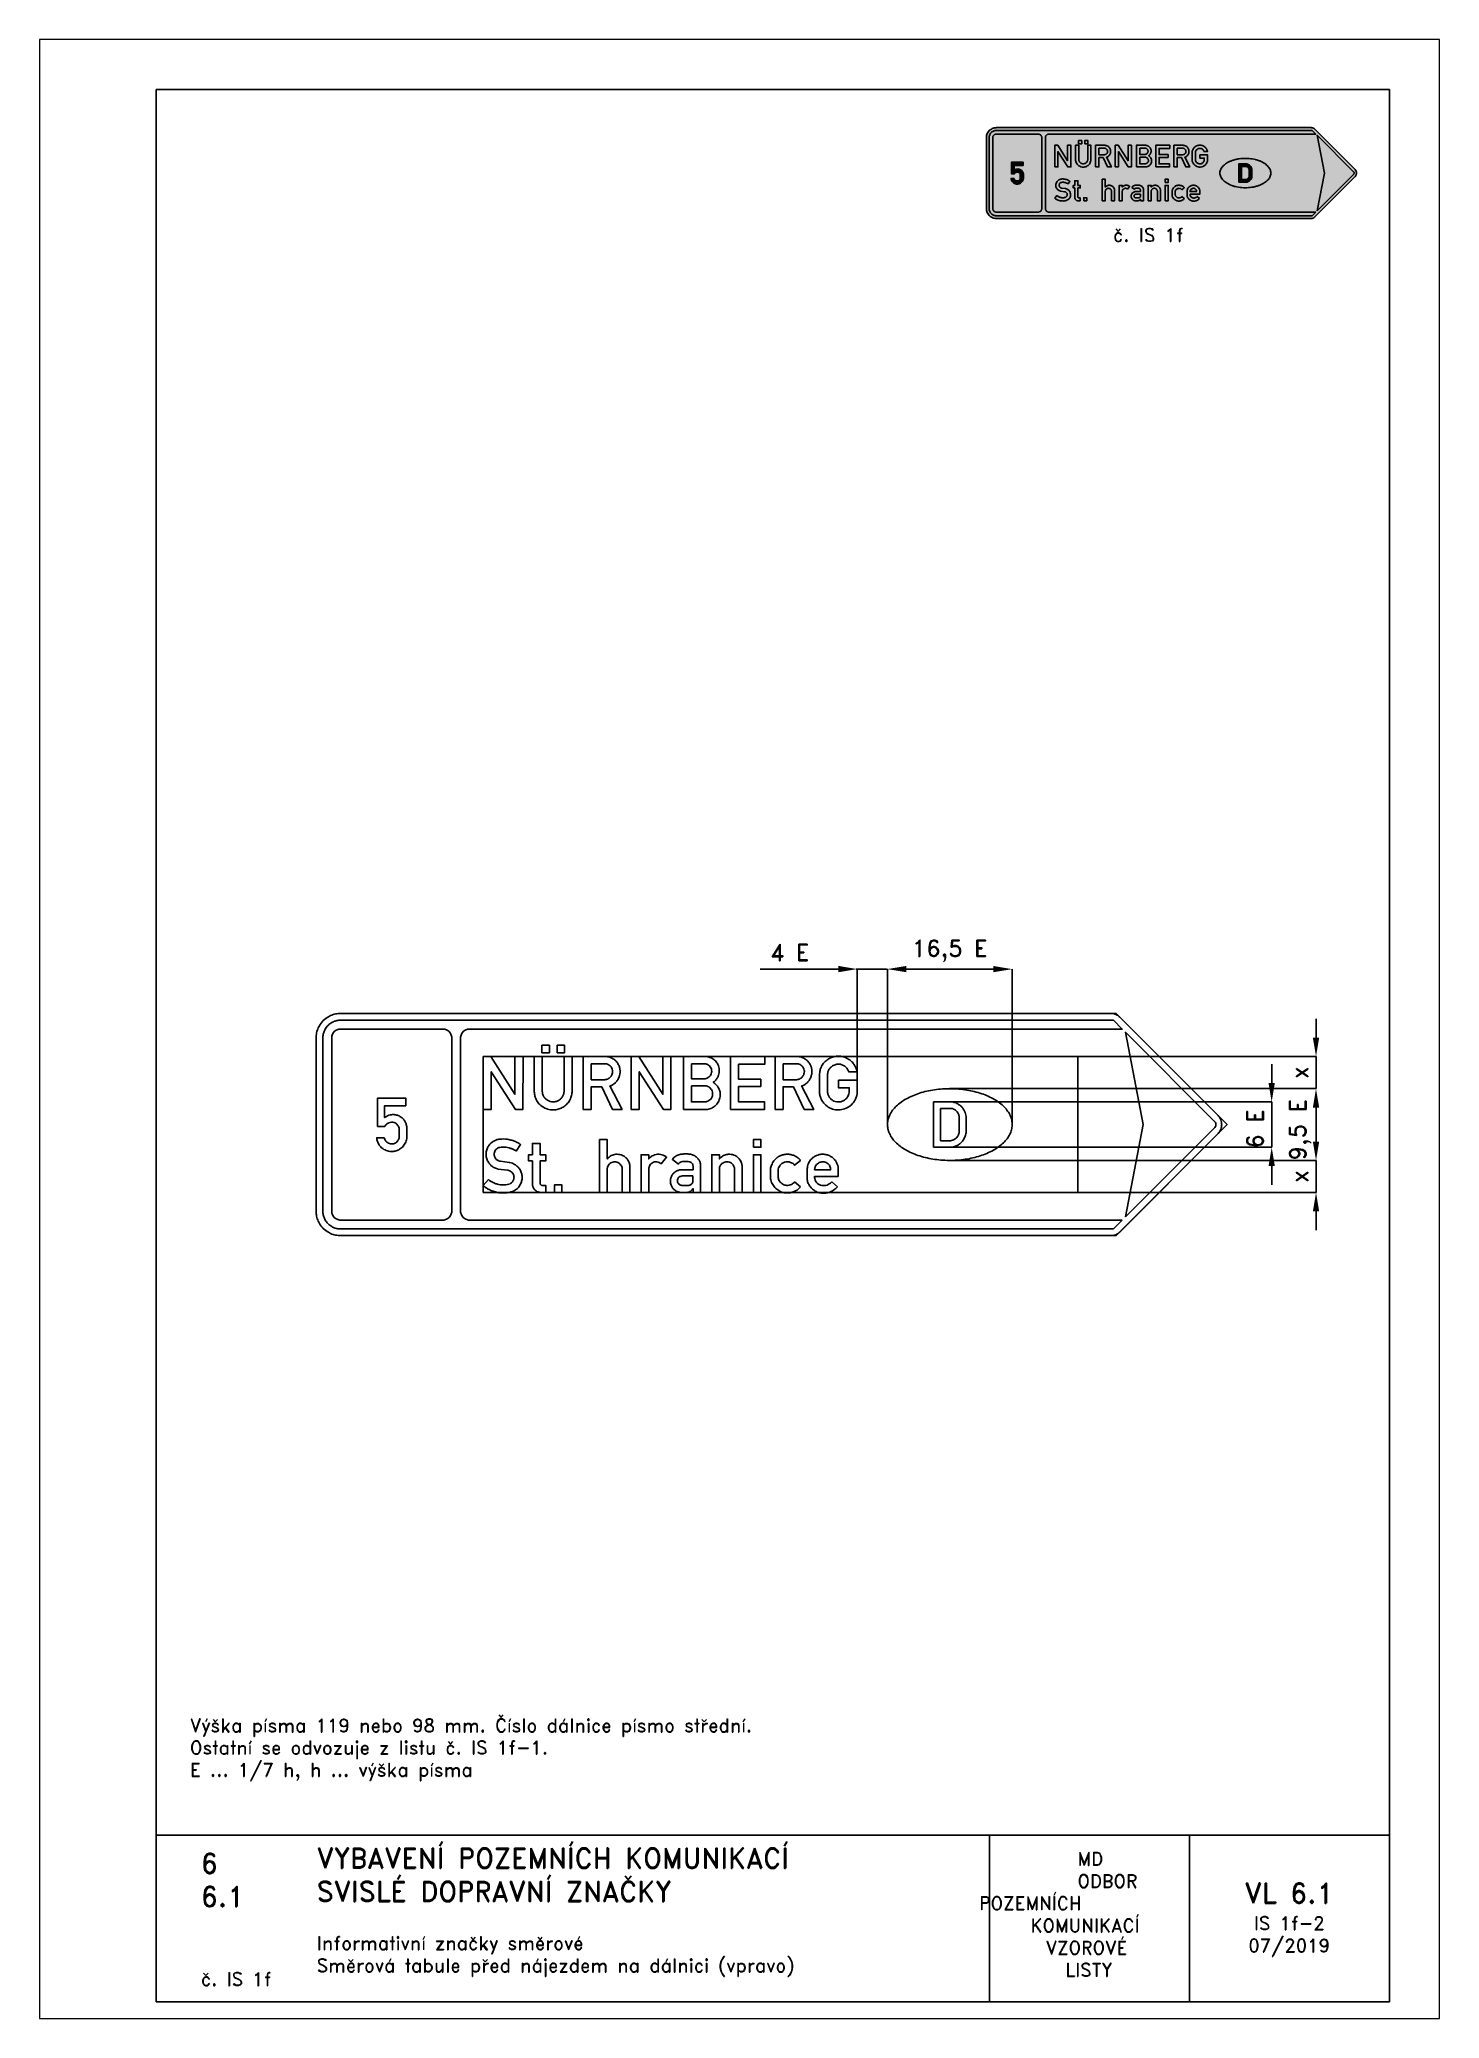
# Paper-space layout 'IS 1f-2' of a CAD drawing. Header units: millimetres. Extents: x 0 to 210, y 0 to 297.
# The model-space entities are those that its viewports show. They can reach past a viewport. Long polylines and large blocks are cut down to what shows.
import ezdxf

# ---------------------------------------------------------------- set-up
doc = ezdxf.new("R2010")
doc.units = ezdxf.units.MM
doc.header["$LTSCALE"] = 5
doc.linetypes.add('ČÁRKOVANÁX2', pattern=[1.5, 1, -0.5])
for name, color, linetype in [('Kóty', 2, 'Continuous'), ('Rozpiska', 7, 'Continuous'), ('Značka', 7, 'Continuous')]:
    doc.layers.add(name, color=color, linetype=linetype)
doc.layers.add('Rámeček', color=6, linetype='Continuous', plot=False)
doc.styles.get("Standard").update_dxf_attribs({"font": 'romand.shx', "height": 25})

psp = doc.layouts.new('IS 1f-2')

# ---------------------------------------------------------------- texts
at = {"layer": 'Rozpiska', "color": 7}
for s, width, heights, insert, char_height, attachment_point in [('\\pi3.10895;č. IS 1f', 18.4084, [0], (157.92, 268.67), 2, 1), ('6', 149.0422, [0], (24.17, 24.77), 3, 1), ('{\\C6;VYBAVENÍ POZEMNÍCH KOMUNIKACÍ\\P}SVISLÉ DOPRAVNÍ ZNAČKY{\\H1.34524x; }', 149.0422, [0], (41.56, 25.56), 3, 1), ('\\pi14.7414;{\\C6;MD\\P\\pi2.36044;}ODBOR POZEMNÍCH{\\H1.57143x; }\\P\\pi7.69378;KOMUNIKACÍ{\\H1.5x; }\\P\\pi9.97949;{\\C6;VZOROVÉ\\H1.47619x; \\H0.67742x;\\P\\pi12.93187;LISTY\\H1.26984x; }', 33.1018, [0], (140.95, 24.95), 2, 1), ('6.1', 149.0422, [0], (24.17, 19.78), 3, 1), ('{\\H1.5x;\\C6;VL 6.1\\P\\H0.66667x;IS 1f-2\\H1.66666x; \\H0.6x;\\P07/2019\\H1.80159x; }', 22.9596, [0], (187.46, 14.78), 2, 5), ('{\\C6;Informativní značky směrové\\P}Směrová tabule před nájezdem na dálnici (vpravo){\\H2.02381x; }', 149.0422, [0], (41.56, 12.29), 2, 1), ('{\\C6;č. IS 1f}', 18.3305, [2.67], (24.18, 6.91), 2, 1)]:
    psp.add_mtext_dynamic_manual_height_columns(s, width=width, gutter_width=100, heights=heights, dxfattribs=dict(at, insert=insert, char_height=char_height, attachment_point=attachment_point))
at = {"layer": 'Rozpiska', "color": 149, "insert": (22.55, 44.98), "char_height": 2, "attachment_point": 1}
psp.add_mtext_dynamic_manual_height_columns('{\\C256;Výška písma 119 nebo 98 mm. Číslo dálnice písmo střední.\\POstatní se odvozuje z listu č. IS 1f-1.\\H2.08333x; \\H0.48x;\\PE ... 1/7 h, h ... výška písma\\H1.6627x; }', width=177.7943, gutter_width=100, heights=[0], dxfattribs=at)

msp = doc.modelspace()

# ---------------------------------------------------------------- texts
at = {"layer": 'Kóty'}
for s, p in [('9,5 E', (5480.9, 63.9)), ('6 E', (5384.7, 90.6))]:
    msp.add_text(s, height=37.5, rotation=90, dxfattribs=at).set_placement(p)
at = {"layer": 'Kóty', "char_height": 37.5, "attachment_point": 5}
for s, insert in [('\\A1;4 E', (4319, 532)), ('\\A1;16,5 E', (4679.2, 535.5))]:
    msp.add_mtext(s, dxfattribs=dict(at, insert=insert))
at = {"layer": 'Kóty', "char_height": 37.5, "attachment_point": 5, "rotation": 90}
for insert in [(5465.7, 261.4), (5465.7, 27.6)]:
    msp.add_mtext('\\A1;x', dxfattribs=dict(at, insert=insert))

# ---------------------------------------------------------------- linework, layer by layer
at = {"layer": 'Kóty'}
for p, q in [((4428.4, 494.5), (4252, 494.5)), ((4468.6, 494.5), (4536.6, 494.5)), ((4470.9, 244.3), (4470.9, 494.7)), ((4538.9, 144.2), (4538.9, 494.7)), ((4538.9, 144.2), (4538.9, 494.6)), ((4581.4, 494.5), (4623.9, 494.5)), ((4777, 494.4), (4581.4, 494.4)), ((4819.5, 145.2), (4819.5, 494.6)), ((5503.2, 340), (5503.2, 382.5)), ((4967.2, 297.5), (5503.4, 297.5)), ((5403.4, 238), (5403.4, 280.5)), ((5503.2, 225.3), (5503.4, 297.5)), ((4678.4, 225.3), (5500.7, 225.3)), ((4678.4, 225.3), (5503.4, 225.3)), ((4674.9, 195.5), (5403.4, 195.5)), ((4674.9, 195.5), (5403.6, 195.5)), ((5403.4, 93.5), (5403.4, 195.5)), ((5503.2, 182.8), (5503.2, 140.3)), ((5503.2, 182.7), (5503.2, 106.3)), ((5503.2, 106.2), (5503.2, 148.7)), ((4668.1, 93.5), (5403.6, 93.5)), ((4680, 63.7), (5503.4, 63.8)), ((4680, 63.7), (5503.4, 63.7)), ((5403.4, 8.5), (5403.4, 51)), ((5503.2, -8.5), (5503.2, 63.8)), ((4967.2, -8.5), (5503.4, -8.5)), ((5503.2, -51), (5503.2, -93.5))]:
    msp.add_line(p, q, dxfattribs=at)
for points in [[(4428.4, 501.6), (4428.4, 487.4), (4470.9, 494.5)], [(4581.4, 501.6), (4581.4, 487.4), (4538.9, 494.5)], [(4581.4, 501.5), (4581.4, 487.4), (4538.9, 494.4)], [(4777, 501.5), (4777, 487.4), (4819.5, 494.4)], [(5496.1, 340), (5510.3, 340), (5503.2, 297.5)], [(5396.3, 238), (5410.5, 238), (5403.4, 195.5)], [(5496.1, 182.8), (5510.3, 182.8), (5503.2, 225.3)], [(5496.1, 182.7), (5510.3, 182.7), (5503.2, 225.2)], [(5396.3, 51), (5410.5, 51), (5403.4, 93.5)], [(5496.1, 106.3), (5510.3, 106.3), (5503.2, 63.8)], [(5496.1, 106.2), (5510.3, 106.2), (5503.2, 63.7)], [(5496.1, -51), (5510.3, -51), (5503.2, -8.5)]]:
    msp.add_solid(points, dxfattribs=at)
at = {"layer": 'Značka', "color": 3}
for points in [[(3308.2, 394.5), (5042.9, 394.5), (5043.9, 394.5, -0.008123), (5044.8, 394.4, -0.042027), (5048.7, 393.8, -0.040886), (5052.4, 392.6, -0.04226), (5056, 390.8, -0.046629), (5059.1, 388.5), (5059.8, 387.9), (5060.6, 387.2), (5282, 165.7), (5283.1, 164.6), (5284.1, 163.4, -0.055728), (5287.6, 158.2, -0.056158), (5289.8, 152.3, -0.069695), (5290.9, 144.5, -0.068339), (5289.8, 136.7, -0.056405), (5287.6, 130.8, -0.06112), (5284.1, 125.6), (5283.1, 124.4), (5282, 123.3), (5060.6, -98.2), (5059.8, -98.9), (5059.1, -99.5, -0.042026), (5056, -101.8, -0.040912), (5052.4, -103.6, -0.042256), (5048.7, -104.9, -0.046623), (5044.8, -105.4, -0.009273), (5043.9, -105.5), (5042.9, -105.5), (3308.2, -105.5, -0.003577), (3305.4, -105.4, -0.010726), (3302.5, -105.2, -0.055715), (3291.2, -102.9, -0.056166), (3280.7, -98.1, -0.06969), (3269.3, -89.5, -0.068355), (3260.6, -78, -0.056428), (3255.8, -67.5, -0.061122), (3253.5, -56.2, -0.012202), (3253.3, -53.4, -0.004069), (3253.2, -50.5), (3253.2, 339.5, -0.003577), (3253.3, 342.4, -0.010727), (3253.5, 345.2, -0.055715), (3255.8, 356.5, -0.056166), (3260.6, 367, -0.069691), (3269.3, 378.4, -0.068357), (3280.7, 387.1, -0.056429), (3291.2, 392, -0.06112), (3302.5, 394.2), (3305.4, 394.4), (3308.2, 394.5)], [(5067.1, -70.5), (3598.3, -70.5, -0.003576), (3597.3, -70.5, -0.010723), (3596.2, -70.4, -0.055714), (3592.1, -69.6, -0.056168), (3588.3, -67.8, -0.069695), (3584.1, -64.7, -0.068359), (3581, -60.5, -0.056422), (3579.2, -56.7, -0.061115), (3578.4, -52.6), (3578.3, -51.5), (3578.3, -50.5), (3578.3, 339.5, -0.00356), (3578.3, 340.5, -0.010736), (3578.4, 341.6, -0.055711), (3579.3, 345.7, -0.056162), (3581, 349.5, -0.069691), (3584.1, 353.7, -0.068358), (3588.3, 356.8, -0.056425), (3592.1, 358.6, -0.061123), (3596.2, 359.4), (3597.3, 359.5), (3598.3, 359.5), (5067.1, 359.5), (5047.1, 379.5), (3308.3, 379.5), (3306.2, 379.4), (3304.1, 379.3, 0.055716), (3296, 377.6, 0.056166), (3288.3, 374.1, 0.069689), (3280, 367.8, 0.068357), (3273.7, 359.5, 0.056428), (3270.2, 351.9, 0.061122), (3268.5, 343.7, 0.012203), (3268.4, 341.6, 0.004069), (3268.3, 339.5), (3268.3, -50.5, 0.003578), (3268.4, -52.6, 0.010727), (3268.5, -54.7, 0.055714), (3270.2, -62.9, 0.056165), (3273.7, -70.5, 0.06969), (3280, -78.8, 0.068356), (3288.3, -85.1, 0.056428), (3296, -88.7, 0.061122), (3304.1, -90.3, 0.012203), (3306.2, -90.4, 0.00407), (3308.3, -90.5), (5047.1, -90.5), (5067.1, -70.5)], [(3308.3, -70.5), (3538.3, -70.5, 0.003575), (3539.4, -70.5, 0.010727), (3540.4, -70.4, 0.055714), (3544.5, -69.6, 0.056165), (3548.3, -67.8, 0.069688), (3552.5, -64.7, 0.068355), (3555.6, -60.5, 0.056422), (3557.4, -56.7, 0.061122), (3558.2, -52.6), (3558.3, -51.5), (3558.3, -50.5), (3558.3, 339.5, 0.003589), (3558.3, 340.5, 0.010707), (3558.2, 341.6, 0.055711), (3557.4, 345.7, 0.056168), (3555.6, 349.5, 0.069691), (3552.5, 353.7, 0.068355), (3548.3, 356.8, 0.056422), (3544.5, 358.6, 0.061123), (3540.4, 359.4), (3539.4, 359.5), (3538.3, 359.5), (3308.3, 359.5), (3307.3, 359.5), (3306.2, 359.4, 0.055712), (3302.1, 358.6, 0.056169), (3298.3, 356.8, 0.069694), (3294.1, 353.7, 0.068356), (3291, 349.5, 0.056428), (3289.2, 345.7, 0.061122), (3288.4, 341.6, 0.012203), (3288.3, 340.5, 0.004067), (3288.3, 339.5), (3288.3, -50.5, 0.003575), (3288.3, -51.5, 0.010724), (3288.4, -52.6, 0.055714), (3289.3, -56.7, 0.056165), (3291, -60.5, 0.06969), (3294.1, -64.7, 0.068356), (3298.3, -67.8, 0.056429), (3302.1, -69.6, 0.061122), (3306.2, -70.4, 0.012199), (3307.3, -70.5, 0.004071), (3308.3, -70.5)], [(5074.2, -63.4), (5114.2, 144.5), (5074.2, 352.4), (5275, 151.6), (5275.4, 151.2), (5275.7, 150.8), (5276.9, 149.1), (5277.6, 147.1, -0.06968), (5278, 144.5), (5277.6, 141.9), (5276.9, 139.9), (5275.7, 138.2), (5275.4, 137.8), (5275, 137.4), (5074.2, -63.4)], [(3744, 297.5), (3762.1, 297.5), (3762.1, 218.9), (3762.1, 218.4), (3762.2, 217.8, 0.039542), (3762.8, 213.9, 0.043688), (3764.2, 210.1, 0.079492), (3768, 203.9, 0.080039), (3773.7, 199.2, 0.074671), (3779.8, 196.4, 0.071356), (3786.4, 195.5, 0.077185), (3793.8, 196.5, 0.082091), (3800.4, 199.7, 0.077971), (3805.6, 204.4, 0.072579), (3809.1, 210.4, 0.046182), (3810.5, 214.3, 0.054597), (3811, 218.4), (3811, 218.8), (3811, 219.2), (3811, 297.5), (3829, 297.5), (3829, 219), (3829, 218.3), (3829, 217.7, -0.044952), (3828.5, 212.6, -0.033059), (3827.2, 207.5, -0.057639), (3823, 198, -0.066494), (3816.6, 189.9, -0.064402), (3809, 183.8, -0.06034), (3800.1, 179.7, -0.06146), (3790.3, 177.6, -0.061737), (3780.2, 177.9, -0.080255), (3767.5, 181.7, -0.084183), (3756.6, 189.4, -0.072647), (3749.7, 198.2, -0.072793), (3745.5, 208.5, -0.029075), (3744.5, 213.2, -0.022458), (3744, 217.9), (3744, 218.4), (3744, 219), (3744, 297.5)], [(3854.3, 178.5), (3854.3, 297.5), (3904.4, 297.5), (3905.1, 297.5, -0.005438), (3905.8, 297.5, -0.052875), (3911.4, 296.7, -0.045254), (3916.8, 294.7, -0.068753), (3924.7, 290, -0.074107), (3931, 283.2, -0.062852), (3934.8, 276.5, -0.059667), (3936.8, 269, -0.055147), (3937.2, 261.8, -0.055183), (3936, 254.7, -0.062307), (3933, 247.1, -0.063043), (3928.2, 240.4, -0.052737), (3923.2, 235.9, -0.055197), (3917.5, 232.6, -0.011438), (3915.8, 231.9), (3914.2, 231.3), (3941.5, 178.5), (3920.1, 178.5), (3895.8, 229.5), (3872.4, 229.5), (3872.4, 178.5), (3854.3, 178.5)], [(3872.4, 281.5), (3872.4, 245.4), (3901.6, 245.4, 0.001974), (3902.3, 245.4, 0.005972), (3903, 245.4, 0.040787), (3906.3, 246, 0.049419), (3909.5, 247, 0.110775), (3915.7, 251.6, 0.114761), (3919.4, 258.4, 0.085167), (3920.3, 263.7, 0.080095), (3919.4, 268.9, 0.084075), (3916.7, 274.1, 0.081234), (3912.5, 278.2, 0.067115), (3908.6, 280.5, 0.082132), (3904.2, 281.4, 0.008028), (3903.7, 281.4), (3903.2, 281.5), (3872.4, 281.5)], [(4079.5, 178.5), (4079.5, 297.5), (4128.4, 297.5), (4129.6, 297.5, -0.006984), (4130.8, 297.4, -0.053515), (4137.5, 296.2, -0.05886), (4143.9, 293.6, -0.084106), (4151.7, 287.6, -0.083989), (4157.1, 279.5, -0.052888), (4159.2, 273.8, -0.048085), (4160.1, 267.7, -0.047689), (4160, 261.6, -0.051703), (4158.7, 255.6, -0.057817), (4155.9, 249.4, -0.056941), (4151.8, 244, -0.019024), (4150.2, 242.5, -0.019181), (4148.6, 241), (4147.7, 240.3), (4146.7, 239.6), (4148, 238.7), (4149.2, 237.9, -0.045546), (4154.1, 233.3, -0.053985), (4158.1, 227.9, -0.077424), (4161.6, 219.3, -0.076333), (4162.4, 210.1, -0.084942), (4160.3, 199.8, -0.082722), (4154.9, 190.7, -0.067284), (4148.9, 184.8, -0.067548), (4141.5, 180.8, -0.045465), (4136.3, 179.1, -0.048766), (4130.9, 178.5, -0.007109), (4129.9, 178.5, -0.002371), (4128.9, 178.5), (4079.5, 178.5)], [(4097.6, 281.5), (4097.6, 247.6), (4126.1, 247.6, 0.005332), (4127.2, 247.6, 0.016063), (4128.4, 247.6, 0.091631), (4133.4, 249.1, 0.080748), (4137.8, 252.2, 0.081318), (4141.2, 256.4, 0.086088), (4143, 261.4, 0.08746), (4143.2, 266.9, 0.085826), (4141.5, 272.1, 0.081925), (4138.5, 276.4, 0.078637), (4134.2, 279.6, 0.04672), (4131.6, 280.8, 0.054015), (4128.7, 281.4), (4128.1, 281.5), (4127.5, 281.5), (4097.6, 281.5)], [(4285.8, 178.5), (4285.8, 297.5), (4335.9, 297.5), (4336.6, 297.5, -0.00544), (4337.3, 297.5, -0.052872), (4342.9, 296.7, -0.045243), (4348.3, 294.7, -0.068743), (4356.2, 290, -0.074107), (4362.5, 283.2, -0.062831), (4366.3, 276.5, -0.059659), (4368.3, 269, -0.055147), (4368.7, 261.8, -0.055174), (4367.5, 254.7, -0.062314), (4364.5, 247.1, -0.063055), (4359.7, 240.4, -0.052749), (4354.7, 235.9, -0.055206), (4349, 232.6), (4347.3, 231.9), (4345.7, 231.3), (4373, 178.5), (4351.6, 178.5), (4327.3, 229.5), (4303.9, 229.5), (4303.9, 178.5), (4285.8, 178.5)], [(4303.9, 281.5), (4303.9, 245.4), (4333.1, 245.4, 0.001974), (4333.8, 245.4, 0.005966), (4334.5, 245.4, 0.040785), (4337.8, 246, 0.049412), (4341, 247, 0.11078), (4347.2, 251.6, 0.114769), (4350.9, 258.4, 0.085167), (4351.8, 263.7, 0.080061), (4350.9, 268.9, 0.084084), (4348.2, 274.1, 0.081248), (4344, 278.2, 0.067117), (4340.1, 280.5, 0.082126), (4335.7, 281.4), (4335.2, 281.4), (4334.7, 281.5), (4303.9, 281.5)], [(4428.5, 244.2), (4470.9, 244.2), (4470.9, 218.8), (4470.9, 218.1), (4470.8, 217.4), (4470.5, 213.7), (4469.9, 210.1, -0.061026), (4467.1, 201.8, -0.056388), (4462.4, 194.3, -0.08632), (4452, 184.5, -0.088287), (4438.9, 178.8, -0.086645), (4425.2, 177.4, -0.086875), (4411.8, 180.7, -0.086163), (4400.1, 187.9, -0.085764), (4391.5, 198.7, -0.052909), (4388, 206.2, -0.052574), (4386.2, 214.2), (4386.1, 215.6), (4386, 217.1), (4385.9, 218.1), (4385.9, 219.2), (4385.9, 257), (4386, 258), (4386.1, 259, -0.018807), (4386.7, 263.6, -0.027899), (4387.7, 268.1, -0.072301), (4392, 278.1, -0.069899), (4399, 286.6, -0.058986), (4406.4, 292.3, -0.056758), (4414.8, 296.1, -0.046862), (4422.2, 297.9, -0.047833), (4429.9, 298.4, -0.071585), (4441.4, 296.4, -0.07246), (4452, 291.2, -0.056987), (4459, 285.5, -0.054711), (4464.6, 278.4, -0.045734), (4467.9, 272.1, -0.053699), (4469.9, 265.3), (4470.1, 264.3), (4470.3, 263.3), (4451.7, 263.3), (4451.1, 264.9), (4450.4, 266.5, 0.062057), (4447.2, 271.6, 0.066448), (4442.7, 275.8, 0.080211), (4436.3, 279.2, 0.079693), (4429.2, 280.4, 0.091449), (4420.8, 279.2, 0.09179), (4413.4, 275.2, 0.081884), (4408.2, 269.7, 0.079866), (4405, 262.9, 0.035309), (4404.3, 260.1, 0.041578), (4404, 257.1), (4404, 256.8), (4404, 256.5), (4404, 219), (4404, 218.5), (4404.1, 217.9, 0.043517), (4404.5, 214.7, 0.034723), (4405.5, 211.5, 0.063017), (4408.5, 205.7, 0.07291), (4412.9, 200.9, 0.074883), (4418.4, 197.4, 0.06955), (4424.7, 195.7, 0.075781), (4431.9, 195.5, 0.080339), (4438.8, 197.6, 0.077253), (4444.6, 201.4, 0.071063), (4449.1, 206.8, 0.055701), (4451.5, 211.5, 0.063657), (4452.7, 216.5), (4452.9, 217.7), (4452.9, 218.9), (4452.9, 227.3), (4428.5, 227.3), (4428.5, 244.2)], [(4097.6, 231.7), (4097.6, 195.6), (4126.2, 195.6, 0.003621), (4127.3, 195.7, 0.010881), (4128.4, 195.7, 0.058718), (4132.7, 196.5, 0.063112), (4136.6, 198.3, 0.084073), (4141.1, 201.9, 0.085726), (4144, 206.8, 0.082255), (4145.4, 212.1, 0.080986), (4144.9, 217.5, 0.088847), (4142.6, 223.2, 0.084248), (4138.5, 227.8, 0.065612), (4134.8, 230.2, 0.08041), (4130.6, 231.5, 0.018381), (4129.5, 231.6, 0.006083), (4128.3, 231.7), (4097.6, 231.7)], [(4819.4, 144.5), (4819.4, 144), (4819.4, 143.4, -0.055986), (4818, 132.7, -0.05457), (4814.2, 122.6, -0.05511), (4807.9, 112.2, -0.040746), (4799.7, 103.2, -0.036592), (4788.9, 94.2, -0.030198), (4777.1, 86.7, -0.028555), (4762.7, 79.6, -0.024053), (4747.7, 74, -0.022897), (4730.9, 69.4, -0.020836), (4713.7, 66.2, -0.02039), (4695.6, 64.3, -0.019768), (4677.4, 63.8, -0.019788), (4659.2, 64.5, -0.020536), (4641.1, 66.8, -0.021058), (4624.1, 70.2, -0.023363), (4607.5, 75.1, -0.024517), (4592.8, 80.9, -0.029021), (4578.7, 88.2, -0.031056), (4567.2, 95.8, -0.038717), (4556.8, 105, -0.041594), (4549.1, 114.2, -0.052831), (4543.3, 124.6, -0.054168), (4539.9, 134.9, -0.060277), (4539, 145.6, -0.060225), (4540.4, 156.3, -0.052885), (4544.2, 166.4, -0.051268), (4550.5, 176.8, -0.040286), (4558.7, 185.8, -0.037447), (4569.4, 194.8, -0.030198), (4581.3, 202.3, -0.028281), (4595.7, 209.4, -0.02404), (4610.7, 215, -0.022964), (4627.5, 219.6, -0.02084), (4644.7, 222.8, -0.020374), (4662.8, 224.7, -0.019766), (4681, 225.2, -0.019794), (4699.2, 224.5, -0.020536), (4717.3, 222.2, -0.021058), (4734.3, 218.8, -0.02336), (4750.9, 213.9, -0.024519), (4765.6, 208.1, -0.029018), (4779.7, 200.8, -0.031054), (4791.2, 193.2, -0.03882), (4801.6, 184, -0.041608), (4809.3, 174.8, -0.052239), (4815.1, 164.4, -0.051533), (4818.4, 154.6, -0.059787), (4819.4, 144.5)], [(3406.5, 114.7), (3406.7, 113.9, 0.007341), (3407, 113.2, 0.061325), (3408.9, 108.8, 0.076053), (3411.9, 105.2, 0.081248), (3415.8, 102.6, 0.074032), (3420.3, 101.2, 0.102538), (3427.5, 101.4, 0.116975), (3433.7, 104.5, 0.072318), (3436.6, 107.5, 0.058816), (3438.7, 111.1, 0.043857), (3439.8, 114.1, 0.050817), (3440.2, 117.2, 0.010911), (3440.3, 118.1, 0.003619), (3440.3, 118.9), (3440.3, 133.3, 0.008536), (3440.1, 135, 0.025956), (3439.9, 136.7, 0.068297), (3438.7, 140.1, 0.05404), (3436.6, 143.2, 0.069267), (3432.9, 146.8, 0.080552), (3428.4, 149, 0.097812), (3422.5, 149.9, 0.091132), (3416.5, 148.4, 0.085477), (3411.8, 145.6, 0.103676), (3408.5, 141.3, 0.00953), (3408.3, 140.8), (3408, 140.2), (3391.3, 140.2), (3391.3, 204), (3455, 204), (3455, 187), (3407.2, 187), (3407.2, 160.3, -0.005084), (3409.2, 161.6, -0.015232), (3411.2, 162.8, -0.051731), (3416.8, 165.3, -0.052708), (3422.8, 166.6, -0.065798), (3430.5, 166.6, -0.065553), (3437.9, 164.6, -0.069373), (3445, 160.7, -0.071358), (3450.7, 155, -0.059643), (3454.3, 149.2, -0.053795), (3456.5, 142.6, -0.024804), (3457, 140, -0.033761), (3457.2, 137.3), (3457.2, 136.9), (3457.2, 136.6), (3457.2, 117.5), (3457.2, 116.6, -0.005376), (3457.2, 115.8, -0.045322), (3456.4, 110.3, -0.043673), (3454.7, 105.1, -0.080869), (3449.2, 95.9, -0.084532), (3441, 88.9, -0.069815), (3433.2, 85.3, -0.066784), (3424.8, 84, -0.084626), (3413.6, 85.3, -0.088729), (3403.5, 90.2, -0.074192), (3396.7, 96.5, -0.070963), (3392, 104.5, -0.035762), (3390.5, 108.7, -0.037179), (3389.6, 113.1, -0.004907), (3389.5, 113.9), (3389.4, 114.7), (3406.5, 114.7)], [(4642.7, 93.5), (4642.7, 195.5), (4680.5, 195.5, -0.002947), (4681.7, 195.5, -0.008843), (4682.9, 195.5, -0.074824), (4691.2, 193.8, -0.064092), (4698.9, 189.9, -0.052007), (4704.6, 185.5, -0.052253), (4709.1, 180, -0.046308), (4712.4, 174.4, -0.045169), (4714.5, 168.3), (4715.2, 165.5), (4715.6, 162.8), (4715.7, 162.2), (4715.7, 161.6), (4715.7, 128.4), (4715.7, 128), (4715.7, 127.5, -0.035159), (4715.3, 123.9), (4714.5, 120.4, -0.066995), (4710.5, 111.3, -0.074012), (4704.2, 103.6, -0.055396), (4698.5, 99.1, -0.049343), (4692, 95.9, -0.035152), (4687.2, 94.4, -0.041163), (4682.2, 93.6), (4681.3, 93.6), (4680.4, 93.5), (4642.7, 93.5)], [(4658.2, 180.9), (4658.2, 108.2), (4679.3, 108.2), (4680, 108.2, 0.009051), (4680.7, 108.2, 0.064937), (4685.1, 109, 0.055458), (4689.2, 110.7, 0.060176), (4693.3, 113.6, 0.064198), (4696.5, 117.4, 0.046757), (4698.3, 120.6, 0.042289), (4699.6, 124.1), (4699.9, 125.7), (4700.2, 127.4), (4700.2, 127.8), (4700.2, 128.3), (4700.2, 161), (4700.2, 161.5), (4700.1, 162.1, 0.038474), (4699.5, 165.2, 0.037911), (4698.5, 168.2, 0.064337), (4695.8, 172.8, 0.066852), (4691.9, 176.6, 0.069137), (4687.4, 179.4, 0.078388), (4682.3, 180.7), (4681.2, 180.8), (4680.2, 180.9), (4658.2, 180.9)], [(3641, 20.7), (3642.1, 19.7), (3643.2, 18.8, 0.039106), (3648.7, 15.2, 0.03209), (3654.6, 12.4, 0.03265), (3661, 10.2, 0.039896), (3667.6, 9, 0.024478), (3672, 8.6, 0.014325), (3676.5, 8.7, 0.035313), (3683.3, 9.3, 0.084146), (3689.6, 11.3, 0.055205), (3692.5, 13.2, 0.056038), (3694.9, 15.7, 0.057312), (3696.8, 18.6, 0.056929), (3698, 21.9, 0.06283), (3698.5, 25.7, 0.064418), (3698, 29.5, 0.085851), (3695.9, 34.3, 0.089183), (3692.4, 38.1, 0.07182), (3688.6, 40.3, 0.059291), (3684.5, 41.5), (3684, 41.6), (3683.5, 41.6), (3662.7, 44.3), (3661.9, 44.5), (3661, 44.8, -0.017783), (3657, 46.1, -0.032309), (3653.2, 47.9, -0.062184), (3647.3, 51.9, -0.055275), (3642.5, 57.2, -0.068823), (3637.9, 65.2, -0.072901), (3635.8, 74.2, -0.074668), (3636, 83.4, -0.072257), (3639, 92.2, -0.094608), (3646.5, 102.7, -0.103596), (3657.3, 109.3, -0.055209), (3664.1, 111.3, -0.035097), (3671.2, 111.9, -0.029411), (3679.1, 111.8, -0.03064), (3687, 110.7, -0.032939), (3695.5, 108.4, -0.029912), (3703.7, 105.1, -0.019579), (3707.8, 103.1, -0.028931), (3711.7, 100.6), (3712.5, 100.1), (3713.3, 99.5), (3703, 84.9), (3701.7, 85.7), (3700.4, 86.5, 0.031828), (3694.1, 89.6, 0.03548), (3687.4, 91.9, 0.03791), (3680.7, 93.3, 0.035614), (3673.6, 93.7, 0.056956), (3666.2, 93, 0.118692), (3659.7, 89.9, 0.089574), (3656.3, 86.3, 0.077145), (3654.3, 81.8, 0.050967), (3653.7, 78.7, 0.055011), (3653.8, 75.6, 0.076561), (3655, 71.2, 0.070194), (3657.5, 67.4, 0.053202), (3659.8, 65, 0.05742), (3662.6, 63.2, 0.030569), (3664.1, 62.5, 0.032965), (3665.7, 62.1, 0.019634), (3667, 61.9, 0.006535), (3668.2, 61.7), (3687.8, 59.1), (3688.5, 59), (3689.2, 58.9, -0.057682), (3694.7, 57.4, -0.045359), (3699.9, 54.8, -0.062106), (3706.7, 49.5, -0.068457), (3712, 42.6, -0.067353), (3715.3, 34.9, -0.064542), (3716.6, 26.6, -0.073536), (3715.6, 17, -0.075693), (3711.9, 8.1, -0.065679), (3706.9, 1.5, -0.066687), (3700.4, -3.5, -0.05608), (3693.4, -6.7, -0.038289), (3685.9, -8.6, -0.042201), (3675.1, -9.6, -0.042475), (3664.4, -8.9, -0.04068), (3653.9, -6.5, -0.036909), (3643.9, -2.6, -0.028958), (3637.4, 0.9, -0.038943), (3631.4, 5.2), (3630.3, 6.1), (3629.3, 7), (3641, 20.7)], [(3769.7, -8.5), (3759, -8.5), (3758.2, -8.4, -0.007834), (3757.4, -8.4, -0.063538), (3752.5, -7.3, -0.071655), (3748, -4.9, -0.079314), (3744, -1.1, -0.071786), (3741.3, 3.6, -0.036588), (3740.5, 6, -0.046837), (3740.1, 8.4), (3740, 9), (3740, 9.6), (3740, 62.7), (3731.4, 62.7), (3731.4, 76.6), (3740, 76.6), (3740, 102), (3757, 102), (3757, 76.6), (3769.9, 76.6), (3769.9, 62.7), (3757, 62.7), (3757, 13), (3757, 12.7), (3757, 12.4, 0.048126), (3757.4, 11, 0.07175), (3758, 9.6, 0.101999), (3759.4, 8.2, 0.119775), (3761.2, 7.5), (3761.6, 7.5), (3761.9, 7.5), (3769.7, 7.5), (3769.7, -8.5)], [(3891.1, -8.5), (3891.1, 110.5), (3908.2, 110.5), (3908.2, 67.1), (3909.2, 68.2), (3910.4, 69.3, -0.044793), (3914.9, 73, -0.056617), (3920.1, 75.7, -0.052882), (3925, 77.1, -0.046628), (3930.2, 77.6, -0.05654), (3936.7, 76.9, -0.060831), (3942.8, 74.8, -0.068021), (3948.9, 71, -0.064913), (3953.8, 65.6, -0.068705), (3957.4, 58.9, -0.07721), (3959, 51.6), (3959.1, 50.8), (3959.1, 50), (3959.1, -8.5), (3942.1, -8.5), (3942.1, 44), (3942.1, 44.7), (3942, 45.4, 0.064643), (3941, 49.6, 0.068191), (3938.9, 53.4, 0.072977), (3935.8, 56.8, 0.07043), (3931.9, 59.1, 0.067407), (3927.7, 60.4, 0.068621), (3923.3, 60.5, 0.079164), (3918.4, 59.3, 0.078229), (3914.1, 56.5, 0.069029), (3911.1, 53.3, 0.074938), (3909.1, 49.5, 0.037463), (3908.5, 47.2, 0.025766), (3908.2, 44.9), (3908.2, 44.5), (3908.2, 44.1), (3908.2, -8.5), (3891.1, -8.5)], [(3984.4, -8.5), (3984.4, 76.6), (4001.5, 76.6), (4001.5, 67.1), (4002.9, 68.7), (4004.4, 70.1, -0.059431), (4009.3, 73.8, -0.056249), (4014.9, 76.2, -0.061468), (4021.6, 77.5, -0.062524), (4028.3, 77.2, -0.056641), (4034.3, 75.5, -0.054491), (4039.8, 72.7), (4040.8, 72), (4041.8, 71.3), (4029.7, 56.3), (4028.6, 57.1), (4027.4, 57.9, 0.073528), (4022.7, 60, 0.081604), (4017.6, 60.6, 0.089314), (4012.2, 59.5, 0.08766), (4007.6, 56.7, 0.0747), (4004.4, 53.2, 0.06979), (4002.3, 48.9), (4001.8, 47.3), (4001.6, 45.6), (4001.5, 45), (4001.5, 44.4), (4001.5, -8.5), (3984.4, -8.5)], [(4101.3, -8.5), (4101.3, 0.4), (4100.5, -0.8), (4099.7, -2, -0.039267), (4098, -3.8, -0.035794), (4096, -5.4, -0.060157), (4092.4, -7.4, -0.077993), (4088.5, -8.4, -0.014407), (4087.7, -8.5, -0.004797), (4086.8, -8.5), (4075.3, -8.5), (4074.7, -8.5), (4074.2, -8.5, -0.039438), (4071, -8.1, -0.036779), (4067.8, -7.3, -0.049522), (4063.6, -5.4, -0.046926), (4059.7, -2.8, -0.065501), (4055.1, 2.1, -0.069532), (4052, 7.9, -0.055282), (4050.6, 12.8, -0.053363), (4050.3, 18, -0.079728), (4051.8, 25.8, -0.083384), (4055.7, 32.7, -0.079653), (4061.2, 38, -0.074381), (4068, 41.4, -0.032368), (4070.8, 42.2, -0.039892), (4073.7, 42.6, -0.010448), (4074.6, 42.6, -0.003462), (4075.5, 42.6), (4101.3, 42.6), (4101.3, 51.9), (4101.2, 52.5), (4101.1, 53, 0.097533), (4099.8, 56.4, 0.100802), (4097.3, 58.9, 0.115402), (4093, 60.7, 0.041482), (4088.2, 61.2, 0.010054), (4084.1, 61.2, 0.009948), (4080, 61.1, 0.038423), (4075.5, 60.7, 0.106444), (4071.5, 59, 0.056386), (4070, 57.9, 0.053432), (4068.9, 56.4), (4068.6, 55.9), (4068.3, 55.4), (4054.8, 65.9), (4055.7, 67.2), (4056.7, 68.4, -0.055249), (4060.3, 72, -0.053327), (4064.7, 74.7, -0.045317), (4069.2, 76.5, -0.035862), (4073.8, 77.6, -0.024231), (4078.4, 78.1, -0.011699), (4082.9, 78.3, -0.028038), (4091.6, 78.1, -0.066271), (4100, 76.4, -0.075915), (4107, 72.8, -0.077633), (4112.8, 67.3, -0.069932), (4116.4, 61.3, -0.073296), (4118.1, 54.6), (4118.2, 53.4), (4118.3, 52.2), (4118.3, -8.5), (4101.3, -8.5)], [(4143.6, -8.5), (4143.6, 76.6), (4160.6, 76.6), (4160.6, 67.2), (4162.2, 68.8), (4163.8, 70.4, -0.040694), (4167.8, 73.4, -0.050795), (4172.3, 75.7, -0.044309), (4176.4, 76.9, -0.036436), (4180.6, 77.5, -0.051722), (4187, 77.4, -0.059755), (4193.2, 75.8, -0.060327), (4198.7, 73.1, -0.057511), (4203.5, 69.1, -0.051905), (4207.1, 64.6, -0.051158), (4209.7, 59.5, -0.036486), (4210.9, 55.8, -0.040102), (4211.6, 52), (4211.7, 51.2), (4211.7, 50.3), (4211.7, -8.5), (4194.6, -8.5), (4194.6, 44), (4194.7, 44.6), (4194.7, 45.3, 0.073043), (4194, 48.7, 0.05272), (4192.5, 51.9, 0.052262), (4190.3, 55.1, 0.060054), (4187.5, 57.6, 0.079398), (4183.1, 59.9, 0.076883), (4178.1, 60.7, 0.082175), (4172.8, 60.1, 0.086091), (4168, 57.8, 0.070247), (4164.7, 54.9, 0.063113), (4162.3, 51.2, 0.04534), (4161.2, 48.5, 0.055698), (4160.7, 45.6), (4160.7, 45.1), (4160.6, 44.6), (4160.6, -8.5), (4143.6, -8.5)], [(4343, 4.3), (4341.9, 3.1), (4340.9, 1.9, -0.058258), (4335.3, -2.9, -0.050318), (4328.8, -6.3, -0.057729), (4320.5, -8.9, -0.060694), (4311.8, -9.5, -0.074234), (4301.3, -7.6, -0.07568), (4291.8, -2.7, -0.077533), (4283.7, 4.8, -0.072815), (4278.2, 14.4, -0.040155), (4276.4, 19.8, -0.047403), (4275.5, 25.2), (4275.5, 26), (4275.5, 26.7), (4275.5, 42.1), (4275.5, 42.8), (4275.6, 43.6, -0.030825), (4276.5, 48.4, -0.033325), (4278, 53.1, -0.072564), (4283.1, 62.5, -0.076158), (4290.6, 70, -0.057173), (4297.3, 74, -0.05283), (4304.7, 76.6, -0.054883), (4312.9, 77.7, -0.058018), (4321.1, 76.9, -0.05823), (4329, 74.5, -0.05526), (4336.2, 70.3, -0.029537), (4339.4, 67.7, -0.035283), (4342.2, 64.8), (4342.7, 64.3), (4343.1, 63.8), (4330, 53), (4329, 54), (4328, 55.1, 0.05471), (4324.6, 57.6, 0.053221), (4320.6, 59.4, 0.082162), (4313.9, 60.6, 0.087304), (4307.1, 59.6, 0.087474), (4301.1, 56.6, 0.079821), (4296.4, 51.7, 0.07035), (4293.6, 46.8, 0.088623), (4292.5, 41.3), (4292.5, 40.8), (4292.5, 40.3), (4292.5, 27.8), (4292.5, 27.5), (4292.5, 27.2), (4292.8, 25.1), (4293.3, 23, 0.063618), (4294.9, 18.7, 0.057795), (4297.6, 14.9, 0.06218), (4301.4, 11.4, 0.064125), (4305.9, 9, 0.058219), (4310.3, 7.7, 0.057236), (4314.9, 7.5, 0.065829), (4320.1, 8.4, 0.071402), (4324.8, 10.7, 0.032131), (4326.9, 12.2), (4328.8, 14), (4329.4, 14.6), (4330, 15.2), (4343, 4.3)], [(4426.2, 4.3), (4425.1, 3.1), (4423.9, 1.9, -0.045823), (4418.5, -2.6, -0.046333), (4412.3, -6.2, -0.057681), (4403.9, -9, -0.056155), (4395.1, -10, -0.062983), (4385.4, -8.9, -0.071138), (4376.4, -5.4, -0.073601), (4368.6, 0.4, -0.068181), (4362.6, 8.2, -0.062717), (4359.1, 15.9, -0.079562), (4357.9, 24.1), (4357.9, 24.7), (4358, 25.3), (4358, 43.7), (4358, 44.5), (4358.1, 45.2, -0.03165), (4359.1, 51, -0.04262), (4361, 56.6, -0.074792), (4365.9, 64.9, -0.075583), (4373, 71.4, -0.053415), (4378.8, 74.7, -0.049388), (4385.1, 76.7, -0.060566), (4393.5, 77.7, -0.063994), (4402, 76.5, -0.058852), (4409.2, 73.8, -0.056368), (4415.6, 69.6, -0.052438), (4420.6, 64.6, -0.056927), (4424.3, 58.7, -0.0547), (4426.9, 52.1, -0.044536), (4428.1, 45), (4428.1, 44.4), (4428.2, 43.8), (4428.2, 27.7), (4375, 27.7), (4375, 26.6), (4375, 25.4, 0.065053), (4375.8, 20.4, 0.077926), (4378, 15.8, 0.098998), (4382.4, 11.1, 0.081469), (4388.4, 8.2, 0.070361), (4394.2, 7.1, 0.067887), (4400.1, 7.6, 0.063569), (4405.5, 9.4, 0.066284), (4410.3, 12.5), (4411.8, 13.9), (4413.3, 15.4), (4426.2, 4.3)], [(4411.1, 42.6), (4411, 44.6), (4410.7, 46.6, 0.067207), (4409.3, 50.8, 0.065179), (4406.8, 54.4, 0.074796), (4403.1, 57.7, 0.075289), (4398.6, 59.8, 0.108612), (4390.9, 60.5, 0.113255), (4383.7, 57.9, 0.086989), (4379.3, 54.3, 0.078962), (4376.4, 49.4, 0.038516), (4375.5, 47, 0.045079), (4375.1, 44.5), (4375, 43.5), (4375, 42.6), (4411.1, 42.6)], [(4101.2, 28.8), (4077.1, 28.8), (4076.5, 28.7, 0.008999), (4075.9, 28.6, 0.059817), (4073, 27.9, 0.073861), (4070.4, 26.5, 0.097431), (4067.8, 23.7, 0.097521), (4066.4, 20.1, 0.092849), (4066.3, 16.6, 0.087056), (4067.4, 13.2, 0.07728), (4069.3, 10.6, 0.084537), (4071.8, 8.7, 0.055355), (4073.8, 7.9, 0.040513), (4076, 7.5), (4076.6, 7.5), (4077.2, 7.4), (4090.9, 7.4), (4091.3, 7.5), (4091.8, 7.5, 0.065747), (4094.6, 8.2, 0.074597), (4097.1, 9.7, 0.076247), (4099.1, 11.8, 0.061143), (4100.6, 14.5), (4101, 15.5), (4101.2, 16.6), (4101.2, 17), (4101.2, 17.4), (4101.2, 28.8)]]:
    msp.add_lwpolyline(points, format="xyb", dxfattribs=at)
at = {"layer": 'Značka', "color": 7}
msp.add_lwpolyline([(5021.3, 394.5), (5053.2, 394.5), (5303.2, 144.5), (5053.2, -105.5), (5021.3, -105.5)], dxfattribs=at)
at = {"layer": 'Značka', "color": 3}
for points in [[(3761.1, 306.1), (3761.1, 323.1), (3778.1, 323.1), (3778.1, 306.1), (3761.1, 306.1)], [(3795.2, 306.1), (3795.2, 323.1), (3812.2, 323.1), (3812.2, 306.1), (3795.2, 306.1)], [(3629.3, 178.5), (3629.3, 297.5), (3646.4, 297.5), (3700.4, 212.6), (3700.4, 297.5), (3718.7, 297.5), (3718.5, 178.5), (3701.5, 178.5), (3647.3, 263.3), (3647.3, 178.5), (3629.3, 178.5)], [(3962.4, 178.5), (3962.4, 297.5), (3979.4, 297.5), (4033.5, 212.6), (4033.5, 297.5), (4051.7, 297.5), (4051.6, 178.5), (4034.5, 178.5), (3980.3, 263.3), (3980.3, 178.5), (3962.4, 178.5)], [(4185.7, 178.5), (4185.7, 297.5), (4262.5, 297.5), (4262.5, 280.3), (4203.8, 280.3), (4203.8, 246.4), (4253.8, 246.4), (4253.8, 230.5), (4203.8, 230.5), (4203.8, 195.4), (4262.3, 195.4), (4262.3, 178.5), (4185.7, 178.5)], [(4237, 93.5), (4237, 110.5), (4254.1, 110.5), (4254.1, 93.5), (4237, 93.5)], [(4237, -8.5), (4237, 76.4), (4254.1, 76.4), (4254.1, -8.5), (4237, -8.5)], [(3789.2, -8.5), (3789.2, 8.4), (3806.1, 8.4), (3806.1, -8.5), (3789.2, -8.5)]]:
    msp.add_lwpolyline(points, dxfattribs=at)
at = {"layer": 'Značka', "color": 6, "linetype": 'ČÁRKOVANÁX2', "ltscale": 3.75}
msp.add_lwpolyline([(3629.3, -8.5), (4967.2, -8.5), (4967.2, 297.5), (3629.3, 297.5)], close=True, dxfattribs=at)

msp.set_redraw_order([(e.dxf.handle, doc.entitydb.next_handle()) for e in msp.query("TEXT MTEXT ATTDEF DIMENSION ARC_DIMENSION")])  # texts and dimensions are drawn at this point

# ---------------------------------------------------------------- hatches: boundary and pattern name
at = {"layer": 'Značka'}
h = psp.add_hatch(color=114, dxfattribs=at)
h.dxf.hatch_style = 1
edge = h.paths.add_edge_path()
edge.add_line((143.54, 283.78), (190.8, 283.78))
edge.add_line((190.8, 283.78), (190.82, 283.77))
edge.add_arc((190.8, 282.95), 0.823, 86.2068, 88.0684, ccw=False)
edge.add_arc((190.81, 283.14), 0.636, 76.4318, 86.058, ccw=False)
edge.add_arc((190.8, 283.12), 0.657, 67.1126, 76.4777, ccw=False)
edge.add_arc((190.82, 283.13), 0.635, 58.6864, 68.3659, ccw=False)
edge.add_arc((190.86, 283.19), 0.574, 48.1239, 58.8027, ccw=False)
edge.add_line((191.24, 283.61), (191.26, 283.59))
edge.add_line((191.26, 283.59), (191.28, 283.58))
edge.add_line((191.28, 283.58), (197.31, 277.54))
edge.add_line((197.31, 277.54), (197.34, 277.51))
edge.add_line((197.34, 277.51), (197.37, 277.48))
edge.add_arc((196.78, 276.99), 0.768, 27.0519, 39.8106, ccw=False)
edge.add_arc((196.78, 276.99), 0.766, 14.2266, 27.0836, ccw=False)
edge.add_arc((196.78, 276.97), 0.769, -0.1187, 15.8283, ccw=False)
edge.add_arc((196.77, 276.96), 0.786, 344.3442, 359.9821, ccw=False)
edge.add_arc((196.78, 276.94), 0.764, 333.2264, 346.1399, ccw=False)
edge.add_arc((196.84, 276.91), 0.7, 319.2132, 333.2035, ccw=False)
edge.add_line((197.37, 276.45), (197.34, 276.42))
edge.add_line((197.34, 276.42), (197.31, 276.39))
edge.add_line((197.31, 276.39), (191.28, 270.35))
edge.add_line((191.28, 270.35), (191.26, 270.33))
edge.add_line((191.26, 270.33), (191.24, 270.32))
edge.add_arc((190.82, 270.8), 0.636, 301.4156, 311.0416, ccw=False)
edge.add_arc((190.81, 270.81), 0.656, 292.097, 301.4682, ccw=False)
edge.add_arc((190.8, 270.79), 0.635, 283.7318, 293.4105, ccw=False)
edge.add_arc((190.82, 270.73), 0.574, 273.0584, 283.7359, ccw=False)
edge.add_arc((190.8, 270.87), 0.721, 271.8978, 274.023, ccw=False)
edge.add_line((190.82, 270.15), (190.8, 270.15))
edge.add_line((190.8, 270.15), (143.54, 270.15))
edge.add_arc((143.71, 275.63), 5.48, 267.41, 268.2298, ccw=False)
edge.add_arc((143.54, 271.98), 1.83, 264.9511, 267.4094, ccw=False)
edge.add_arc((143.51, 271.56), 1.41, 252.0158, 264.7714, ccw=False)
edge.add_arc((143.51, 271.56), 1.4, 239.2123, 252.071, ccw=False)
edge.add_arc((143.48, 271.59), 1.41, 224.9046, 240.8506, ccw=False)
edge.add_arc((143.5, 271.61), 1.44, 209.3191, 224.9607, ccw=False)
edge.add_arc((143.44, 271.63), 1.4, 198.207, 211.1257, ccw=False)
edge.add_arc((143.33, 271.59), 1.28, 184.2769, 198.2677, ccw=False)
edge.add_arc((143.65, 271.64), 1.61, 182.5341, 185.3305, ccw=False)
edge.add_arc((146.86, 271.79), 4.82, 181.6012, 182.5337, ccw=False)
edge.add_line((142.04, 271.65), (142.04, 282.28))
edge.add_arc((147.52, 282.11), 5.48, 177.4096, 178.2295, ccw=False)
edge.add_arc((143.87, 282.27), 1.83, 174.9517, 177.41, ccw=False)
edge.add_arc((143.45, 282.31), 1.41, 162.0157, 174.7714, ccw=False)
edge.add_arc((143.45, 282.31), 1.4, 149.2124, 162.0712, ccw=False)
edge.add_arc((143.47, 282.34), 1.41, 134.9033, 150.8495, ccw=False)
edge.add_arc((143.49, 282.32), 1.44, 119.3193, 134.9612, ccw=False)
edge.add_arc((143.51, 282.38), 1.4, 108.2069, 121.1259, ccw=False)
edge.add_arc((143.48, 282.49), 1.28, 94.2805, 108.2708, ccw=False)
edge.add_line((143.38, 283.77), (143.46, 283.77))
edge.add_line((143.46, 283.77), (143.54, 283.78))
h = psp.add_hatch(color=255, dxfattribs=at)
h.dxf.hatch_style = 1
edge = h.paths.add_edge_path(flags=17)
edge.add_line((174, 273.15), (173.97, 273.11))
edge.add_line((173.97, 273.11), (173.93, 273.08))
edge.add_arc((173.18, 273.82), 1.06, 304.8374, 315.3319, ccw=False)
edge.add_arc((173.19, 273.82), 1.05, 294.2635, 304.8748, ccw=False)
edge.add_arc((173.16, 273.81), 1.05, 282.4281, 295.6328, ccw=False)
edge.add_arc((173.16, 273.84), 1.08, 269.5839, 282.4402, ccw=False)
edge.add_arc((173.13, 273.81), 1.06, 256.7185, 271.1341, ccw=False)
edge.add_arc((173.1, 273.69), 0.931, 240.5279, 256.8042, ccw=False)
edge.add_arc((173.07, 273.68), 0.906, 225.1771, 242.0149, ccw=False)
edge.add_arc((173.12, 273.74), 0.987, 209.5688, 225.1706, ccw=False)
edge.add_arc((173.05, 273.73), 0.922, 197.0562, 211.4111, ccw=False)
edge.add_arc((172.85, 273.67), 0.715, 179.0028, 197.1988, ccw=False)
edge.add_line((172.14, 273.68), (172.14, 273.7))
edge.add_line((172.14, 273.7), (172.14, 273.72))
edge.add_line((172.14, 273.72), (172.14, 274.22))
edge.add_line((172.14, 274.22), (172.14, 274.24))
edge.add_line((172.14, 274.24), (172.14, 274.26))
edge.add_arc((173.4, 274.12), 1.26, 166.5537, 173.8051, ccw=False)
edge.add_arc((173.08, 274.2), 0.941, 156.678, 166.4398, ccw=False)
edge.add_arc((173.04, 274.24), 0.879, 140.8951, 158.0043, ccw=False)
edge.add_arc((173.03, 274.25), 0.871, 123.7946, 141.0842, ccw=False)
edge.add_arc((173.05, 274.28), 0.854, 113.5531, 125.7834, ccw=False)
edge.add_arc((173.07, 274.22), 0.921, 102.2716, 113.5814, ccw=False)
edge.add_arc((173.1, 274.18), 0.96, 89.4358, 103.2996, ccw=False)
edge.add_arc((173.1, 274.24), 0.907, 74.8637, 89.51, ccw=False)
edge.add_arc((173.13, 274.24), 0.892, 62.8265, 76.2988, ccw=False)
edge.add_arc((173.11, 274.21), 0.933, 49.9524, 62.8574, ccw=False)
edge.add_arc((173.13, 274.21), 0.915, 39.2445, 51.2514, ccw=False)
edge.add_arc((173.19, 274.26), 0.84, 26.1878, 39.2206, ccw=False)
edge.add_arc((173.15, 274.22), 0.89, 14.7034, 27.2273, ccw=False)
edge.add_arc((172.96, 274.17), 1.09, 4.5237, 14.7238, ccw=False)
edge.add_line((174.05, 274.26), (174.05, 274.24))
edge.add_line((174.05, 274.24), (174.05, 274.22))
edge.add_line((174.05, 274.22), (174.05, 273.78))
edge.add_line((174.05, 273.78), (172.6, 273.78))
edge.add_line((172.6, 273.78), (172.6, 273.75))
edge.add_line((172.6, 273.75), (172.6, 273.72))
edge.add_arc((173.14, 273.73), 0.534, 181.5081, 196.3961)
edge.add_arc((173.05, 273.71), 0.446, 196.2798, 214.1032)
edge.add_arc((173.06, 273.7), 0.452, 212.2345, 234.8496)
edge.add_arc((173.13, 273.78), 0.555, 234.6098, 253.2399)
edge.add_arc((173.15, 273.8), 0.578, 251.1035, 267.2026)
edge.add_arc((173.15, 273.82), 0.596, 267.2007, 282.7354)
edge.add_arc((173.17, 273.84), 0.615, 281.2586, 295.8078)
edge.add_arc((173.18, 273.81), 0.586, 295.6888, 310.8579)
edge.add_line((173.56, 273.37), (173.61, 273.41))
edge.add_line((173.61, 273.41), (173.65, 273.45))
edge.add_line((173.65, 273.45), (174, 273.15))
edge = h.paths.add_edge_path(flags=16)
edge.add_line((173.59, 274.19), (173.58, 274.24))
edge.add_line((173.58, 274.24), (173.57, 274.3))
edge.add_arc((173.14, 274.21), 0.443, 11.0571, 26.4367)
edge.add_arc((173.12, 274.21), 0.461, 26.4342, 41.3511)
edge.add_arc((173.12, 274.22), 0.455, 39.6976, 56.8076)
edge.add_arc((173.12, 274.22), 0.454, 56.7155, 73.9381)
edge.add_arc((173.1, 274.19), 0.488, 72.4554, 97.2502)
edge.add_arc((173.09, 274.21), 0.468, 96.765, 122.611)
edge.add_arc((173.06, 274.22), 0.449, 119.95, 139.8363)
edge.add_arc((173.1, 274.19), 0.492, 139.8332, 157.8924)
edge.add_arc((173.06, 274.19), 0.457, 156.0992, 164.9221)
edge.add_arc((172.99, 274.21), 0.387, 164.9182, 175.2426)
edge.add_line((172.6, 274.24), (172.6, 274.21))
edge.add_line((172.6, 274.21), (172.6, 274.19))
edge.add_line((172.6, 274.19), (173.59, 274.19))
edge = h.paths.add_edge_path(flags=17)
edge.add_line((171.73, 273.15), (171.7, 273.11))
edge.add_line((171.7, 273.11), (171.67, 273.08))
edge.add_arc((171.05, 273.66), 0.854, 303.7862, 317.1228, ccw=False)
edge.add_arc((170.97, 273.78), 0.997, 292.3251, 303.8474, ccw=False)
edge.add_arc((170.92, 273.8), 1.04, 280.7312, 293.9471, ccw=False)
edge.add_arc((170.93, 273.75), 0.983, 266.8501, 280.7431, ccw=False)
edge.add_arc((170.91, 273.75), 0.983, 251.3325, 268.3145, ccw=False)
edge.add_arc((170.9, 273.74), 0.967, 234.1315, 251.4431, ccw=False)
edge.add_arc((170.89, 273.76), 0.981, 218.0942, 235.828, ccw=False)
edge.add_arc((170.93, 273.8), 1.04, 201.5181, 218.1767, ccw=False)
edge.add_arc((170.84, 273.8), 0.952, 194.1399, 203.3379, ccw=False)
edge.add_arc((170.69, 273.76), 0.8, 183.2711, 194.1271, ccw=False)
edge.add_line((169.89, 273.72), (169.89, 273.74))
edge.add_line((169.89, 273.74), (169.89, 273.75))
edge.add_line((169.89, 273.75), (169.89, 274.17))
edge.add_line((169.89, 274.17), (169.89, 274.2))
edge.add_line((169.89, 274.2), (169.89, 274.22))
edge.add_arc((170.97, 274.09), 1.08, 166.3648, 173.427, ccw=False)
edge.add_arc((170.9, 274.11), 1.01, 158.6828, 166.3175, ccw=False)
edge.add_arc((170.9, 274.13), 1, 143.0863, 159.6876, ccw=False)
edge.add_arc((170.86, 274.16), 0.957, 125.8825, 143.303, ccw=False)
edge.add_arc((170.88, 274.2), 0.932, 114.9297, 128.0186, ccw=False)
edge.add_arc((170.91, 274.13), 1.01, 102.8496, 114.946, ccw=False)
edge.add_arc((170.94, 274.11), 1.03, 91.4444, 104.01, ccw=False)
edge.add_arc((170.93, 274.17), 0.973, 78.2074, 91.4892, ccw=False)
edge.add_arc((170.95, 274.16), 0.976, 66.0614, 79.3917, ccw=False)
edge.add_arc((170.93, 274.12), 1.03, 53.4604, 66.112, ccw=False)
edge.add_arc((171.01, 274.18), 0.938, 48.0665, 54.834, ccw=False)
edge.add_arc((171.11, 274.29), 0.782, 39.9766, 48.0596, ccw=False)
edge.add_line((171.71, 274.79), (171.72, 274.78))
edge.add_line((171.72, 274.78), (171.73, 274.77))
edge.add_line((171.73, 274.77), (171.38, 274.47))
edge.add_line((171.38, 274.47), (171.35, 274.5))
edge.add_line((171.35, 274.5), (171.32, 274.53))
edge.add_arc((170.96, 274.14), 0.534, 46.8992, 59.4253)
edge.add_arc((170.95, 274.12), 0.554, 59.4312, 71.6172)
edge.add_arc((170.93, 274.11), 0.571, 70.1334, 88.9214)
edge.add_arc((170.93, 274.14), 0.537, 88.7219, 108.6799)
edge.add_arc((170.9, 274.15), 0.527, 106.5896, 126.5862)
edge.add_arc((170.94, 274.1), 0.584, 126.4858, 144.7407)
edge.add_arc((170.9, 274.1), 0.554, 142.6186, 158.7152)
edge.add_arc((170.79, 274.14), 0.431, 158.5813, 178.8392)
edge.add_line((170.35, 274.15), (170.35, 274.14))
edge.add_line((170.35, 274.14), (170.35, 274.13))
edge.add_line((170.35, 274.13), (170.35, 273.79))
edge.add_line((170.35, 273.79), (170.35, 273.78))
edge.add_line((170.35, 273.78), (170.36, 273.77))
edge.add_line((170.36, 273.77), (170.36, 273.71))
edge.add_line((170.36, 273.71), (170.37, 273.65))
edge.add_arc((170.86, 273.77), 0.496, 194.0873, 208.6479)
edge.add_arc((170.9, 273.8), 0.551, 208.6719, 221.9028)
edge.add_arc((170.93, 273.8), 0.565, 220.1171, 234.3494)
edge.add_arc((170.91, 273.78), 0.545, 234.3322, 249.0086)
edge.add_arc((170.92, 273.77), 0.537, 247.4888, 260.8166)
edge.add_arc((170.93, 273.78), 0.549, 260.7915, 273.8947)
edge.add_arc((170.94, 273.78), 0.549, 272.6287, 287.6939)
edge.add_arc((170.95, 273.74), 0.503, 287.5475, 303.884)
edge.add_arc((170.94, 273.78), 0.547, 302.5672, 309.9285)
edge.add_line((171.29, 273.36), (171.34, 273.41))
edge.add_line((171.34, 273.41), (171.36, 273.42))
edge.add_line((171.36, 273.42), (171.38, 273.44))
edge.add_line((171.38, 273.44), (171.73, 273.15))
h.paths.add_polyline_path([(168.84, 275.57), (168.84, 276.04), (169.31, 276.04), (169.31, 275.57)], flags=17)
h.paths.add_polyline_path([(168.84, 272.8), (168.84, 275.11), (169.31, 275.11), (169.31, 272.8)], flags=17)
edge = h.paths.add_edge_path(flags=17)
edge.add_line((166.3, 272.8), (166.3, 275.11))
edge.add_line((166.3, 275.11), (166.76, 275.11))
edge.add_line((166.76, 275.11), (166.76, 274.86))
edge.add_line((166.76, 274.86), (166.8, 274.9))
edge.add_line((166.8, 274.9), (166.85, 274.94))
edge.add_arc((167.41, 274.32), 0.842, 122.6243, 131.9456, ccw=False)
edge.add_arc((167.32, 274.46), 0.673, 111.0359, 122.6673, ccw=False)
edge.add_arc((167.33, 274.48), 0.656, 101.9999, 112.1482, ccw=False)
edge.add_arc((167.36, 274.34), 0.802, 93.6465, 101.9934, ccw=False)
edge.add_arc((167.37, 274.3), 0.843, 82.786, 94.6293, ccw=False)
edge.add_arc((167.39, 274.41), 0.728, 69.1376, 82.8161, ccw=False)
edge.add_arc((167.41, 274.43), 0.705, 56.7157, 70.5249, ccw=False)
edge.add_arc((167.39, 274.4), 0.741, 43.6161, 56.7822, ccw=False)
edge.add_arc((167.4, 274.38), 0.752, 33.0054, 44.8905, ccw=False)
edge.add_arc((167.39, 274.37), 0.762, 21.3186, 33.033, ccw=False)
edge.add_arc((167.42, 274.37), 0.731, 14.1028, 22.4611, ccw=False)
edge.add_arc((167.49, 274.39), 0.662, 4.9468, 14.1327, ccw=False)
edge.add_line((168.15, 274.44), (168.15, 274.42))
edge.add_line((168.15, 274.42), (168.15, 274.4))
edge.add_line((168.15, 274.4), (168.15, 272.8))
edge.add_line((168.15, 272.8), (167.69, 272.8))
edge.add_line((167.69, 272.8), (167.69, 274.23))
edge.add_line((167.69, 274.23), (167.69, 274.24))
edge.add_line((167.69, 274.24), (167.69, 274.26))
edge.add_arc((167.36, 274.25), 0.327, 2.333, 19.0435)
edge.add_arc((167.24, 274.21), 0.46, 18.9402, 31.0116)
edge.add_arc((167.19, 274.2), 0.501, 29.1042, 41.0709)
edge.add_arc((167.24, 274.24), 0.432, 41.0641, 54.8111)
edge.add_arc((167.24, 274.25), 0.43, 53.5487, 71.7072)
edge.add_arc((167.23, 274.23), 0.449, 71.5673, 89.153)
edge.add_arc((167.22, 274.23), 0.449, 87.2602, 106.0511)
edge.add_arc((167.21, 274.26), 0.425, 105.9019, 125.584)
edge.add_arc((167.2, 274.25), 0.425, 123.8208, 139.8938)
edge.add_arc((167.24, 274.22), 0.474, 139.8242, 154.2696)
edge.add_arc((167.2, 274.22), 0.443, 152.7571, 163.1412)
edge.add_arc((167.12, 274.24), 0.357, 163.1168, 175.8687)
edge.add_line((166.76, 274.27), (166.76, 274.26))
edge.add_line((166.76, 274.26), (166.76, 274.24))
edge.add_line((166.76, 274.24), (166.76, 272.8))
edge.add_line((166.76, 272.8), (166.3, 272.8))
edge = h.paths.add_edge_path(flags=17)
edge.add_line((165.14, 272.8), (165.14, 273.04))
edge.add_line((165.14, 273.04), (165.12, 273))
edge.add_line((165.12, 273), (165.1, 272.97))
edge.add_arc((164.76, 273.24), 0.435, 313.2398, 322.2344, ccw=False)
edge.add_arc((164.73, 273.27), 0.481, 305.0061, 313.2059, ccw=False)
edge.add_arc((164.73, 273.26), 0.465, 292.3651, 306.1355, ccw=False)
edge.add_arc((164.77, 273.15), 0.355, 274.6663, 292.505, ccw=False)
edge.add_arc((164.75, 273.21), 0.411, 273.1676, 276.4692, ccw=False)
edge.add_arc((164.71, 274.03), 1.24, 272.02, 273.1194, ccw=False)
edge.add_line((164.75, 272.8), (164.44, 272.8))
edge.add_line((164.44, 272.8), (164.42, 272.8))
edge.add_line((164.42, 272.8), (164.41, 272.8))
edge.add_arc((164.42, 273.36), 0.564, 259.1934, 268.2272, ccw=False)
edge.add_arc((164.43, 273.4), 0.606, 250.7858, 259.2113, ccw=False)
edge.add_arc((164.43, 273.44), 0.638, 240.6161, 251.9565, ccw=False)
edge.add_arc((164.45, 273.47), 0.676, 229.8699, 240.6167, ccw=False)
edge.add_arc((164.45, 273.5), 0.698, 216.1645, 231.1547, ccw=False)
edge.add_arc((164.42, 273.47), 0.656, 200.3644, 216.2744, ccw=False)
edge.add_arc((164.39, 273.48), 0.631, 189.4382, 202.0951, ccw=False)
edge.add_arc((164.41, 273.49), 0.656, 177.2265, 189.4447, ccw=False)
edge.add_arc((164.44, 273.5), 0.683, 160.0371, 178.2709, ccw=False)
edge.add_arc((164.41, 273.51), 0.654, 141.1339, 160.2, ccw=False)
edge.add_arc((164.43, 273.52), 0.656, 124.8338, 143.0505, ccw=False)
edge.add_arc((164.45, 273.49), 0.7, 107.9461, 124.9616, ccw=False)
edge.add_arc((164.45, 273.57), 0.617, 102.3559, 109.7715, ccw=False)
edge.add_arc((164.42, 273.69), 0.497, 93.2096, 102.3474, ccw=False)
edge.add_arc((164.43, 273.58), 0.606, 91.1451, 93.5395, ccw=False)
edge.add_arc((164.45, 272.36), 1.83, 90.2809, 91.0744, ccw=False)
edge.add_line((164.44, 274.19), (165.15, 274.19))
edge.add_line((165.15, 274.19), (165.15, 274.44))
edge.add_line((165.15, 274.44), (165.14, 274.46))
edge.add_line((165.14, 274.46), (165.14, 274.47))
edge.add_arc((164.89, 274.42), 0.252, 11.0021, 33.2845)
edge.add_arc((164.9, 274.43), 0.244, 32.717, 55.7413)
edge.add_arc((164.87, 274.41), 0.278, 53.9897, 80.3214)
edge.add_arc((164.78, 273.91), 0.789, 80.0083, 89.5098)
edge.add_arc((164.69, 271.91), 2.79, 88.0401, 90.3441)
edge.add_arc((164.7, 271.88), 2.81, 90.3671, 92.647)
edge.add_arc((164.58, 273.9), 0.798, 91.32, 100.1215)
edge.add_arc((164.49, 274.4), 0.282, 99.8496, 124.1533)
edge.add_arc((164.46, 274.44), 0.228, 122.4384, 135.3474)
edge.add_arc((164.46, 274.43), 0.241, 135.2611, 147.4952)
edge.add_line((164.26, 274.56), (164.25, 274.55))
edge.add_line((164.25, 274.55), (164.25, 274.54))
edge.add_line((164.25, 274.54), (163.88, 274.82))
edge.add_line((163.88, 274.82), (163.9, 274.86))
edge.add_line((163.9, 274.86), (163.93, 274.89))
edge.add_arc((164.42, 274.49), 0.635, 128.0285, 140.6777, ccw=False)
edge.add_arc((164.44, 274.47), 0.66, 115.8803, 128.0904, ccw=False)
edge.add_arc((164.48, 274.42), 0.723, 106.8959, 117.2746, ccw=False)
edge.add_arc((164.53, 274.24), 0.91, 98.6939, 106.9094, ccw=False)
edge.add_arc((164.61, 273.87), 1.28, 93.7996, 99.3519, ccw=False)
edge.add_arc((164.7, 272.49), 2.67, 91.1068, 93.7878, ccw=False)
edge.add_arc((164.72, 273.06), 2.1, 85.7331, 92.1573, ccw=False)
edge.add_arc((164.82, 274.28), 0.883, 70.6091, 85.775, ccw=False)
edge.add_arc((164.89, 274.43), 0.716, 54.775, 72.1402, ccw=False)
edge.add_arc((164.9, 274.43), 0.706, 37.1597, 54.9162, ccw=False)
edge.add_arc((164.93, 274.43), 0.682, 22.8532, 38.8543, ccw=False)
edge.add_arc((164.96, 274.45), 0.643, 6.1891, 22.9574, ccw=False)
edge.add_line((165.6, 274.52), (165.61, 274.48))
edge.add_line((165.61, 274.48), (165.61, 274.45))
edge.add_line((165.61, 274.45), (165.61, 272.8))
edge.add_line((165.61, 272.8), (165.14, 272.8))
edge = h.paths.add_edge_path(flags=16)
edge.add_line((165.14, 273.81), (164.49, 273.81))
edge.add_line((164.49, 273.81), (164.47, 273.81))
edge.add_arc((164.51, 273.33), 0.487, 95.2204, 97.2828)
edge.add_arc((164.5, 273.47), 0.34, 97.1993, 110.8919)
edge.add_arc((164.47, 273.53), 0.277, 110.8036, 127.7007)
edge.add_arc((164.46, 273.53), 0.268, 125.6939, 147.9532)
edge.add_arc((164.46, 273.53), 0.269, 147.6368, 169.9167)
edge.add_arc((164.45, 273.52), 0.265, 167.6294, 188.8478)
edge.add_arc((164.47, 273.52), 0.283, 188.7414, 208.6431)
edge.add_arc((164.47, 273.51), 0.282, 206.643, 224.3191)
edge.add_arc((164.46, 273.49), 0.255, 224.1674, 243.4958)
edge.add_arc((164.47, 273.5), 0.269, 242.13, 254.8035)
edge.add_arc((164.49, 273.6), 0.368, 254.7807, 264.0606)
edge.add_line((164.46, 273.23), (164.47, 273.23))
edge.add_line((164.47, 273.23), (164.49, 273.23))
edge.add_line((164.49, 273.23), (164.86, 273.23))
edge.add_line((164.86, 273.23), (164.87, 273.23))
edge.add_line((164.87, 273.23), (164.89, 273.23))
edge.add_arc((164.85, 273.53), 0.3, 277.091, 292.1374)
edge.add_arc((164.86, 273.5), 0.265, 291.9754, 309.0402)
edge.add_arc((164.87, 273.51), 0.268, 306.9463, 324.3871)
edge.add_arc((164.81, 273.55), 0.335, 324.3002, 338.2958)
edge.add_line((165.13, 273.42), (165.14, 273.45))
edge.add_line((165.14, 273.45), (165.14, 273.48))
edge.add_line((165.14, 273.48), (165.14, 273.49))
edge.add_line((165.14, 273.49), (165.14, 273.5))
edge.add_line((165.14, 273.5), (165.14, 273.81))
edge = h.paths.add_edge_path(flags=17)
edge.add_line((161.96, 272.8), (161.96, 275.11))
edge.add_line((161.96, 275.11), (162.43, 275.11))
edge.add_line((162.43, 275.11), (162.43, 274.86))
edge.add_line((162.43, 274.86), (162.46, 274.9))
edge.add_line((162.46, 274.9), (162.5, 274.94))
edge.add_arc((162.98, 274.43), 0.702, 119.5642, 133.1687, ccw=False)
edge.add_arc((163.01, 274.39), 0.747, 106.7512, 119.6289, ccw=False)
edge.add_arc((163.03, 274.39), 0.752, 94.2817, 108.3514, ccw=False)
edge.add_arc((163.03, 274.4), 0.738, 80.0059, 94.3168, ccw=False)
edge.add_arc((163.04, 274.39), 0.753, 68.4561, 81.4233, ccw=False)
edge.add_arc((163.04, 274.36), 0.779, 56.0464, 68.5224, ccw=False)
edge.add_line((163.47, 275.01), (163.5, 274.99))
edge.add_line((163.5, 274.99), (163.53, 274.97))
edge.add_line((163.53, 274.97), (163.2, 274.56))
edge.add_line((163.2, 274.56), (163.16, 274.58))
edge.add_line((163.16, 274.58), (163.13, 274.61))
edge.add_arc((162.88, 274.2), 0.477, 57.7622, 74.5832)
edge.add_arc((162.89, 274.25), 0.433, 74.4387, 93.0996)
edge.add_arc((162.87, 274.26), 0.421, 90.8663, 111.2813)
edge.add_arc((162.87, 274.25), 0.428, 111.1167, 131.1556)
edge.add_arc((162.87, 274.23), 0.435, 129.2001, 146.2883)
edge.add_arc((162.89, 274.22), 0.463, 146.2157, 162.1846)
edge.add_line((162.45, 274.36), (162.44, 274.32))
edge.add_line((162.44, 274.32), (162.43, 274.27))
edge.add_line((162.43, 274.27), (162.43, 274.25))
edge.add_line((162.43, 274.25), (162.43, 274.24))
edge.add_line((162.43, 274.24), (162.43, 272.8))
edge.add_line((162.43, 272.8), (161.96, 272.8))
edge = h.paths.add_edge_path(flags=17)
edge.add_line((159.42, 272.8), (159.42, 276.04))
edge.add_line((159.42, 276.04), (159.88, 276.04))
edge.add_line((159.88, 276.04), (159.88, 274.85))
edge.add_line((159.88, 274.85), (159.91, 274.89))
edge.add_line((159.91, 274.89), (159.94, 274.92))
edge.add_arc((160.56, 274.28), 0.888, 123.8557, 134.1146, ccw=False)
edge.add_arc((160.46, 274.43), 0.702, 110.9523, 123.914, ccw=False)
edge.add_arc((160.46, 274.47), 0.666, 100.3479, 112.4562, ccw=False)
edge.add_arc((160.48, 274.38), 0.758, 89.6888, 100.3675, ccw=False)
edge.add_arc((160.49, 274.35), 0.789, 77.8879, 90.8323, ccw=False)
edge.add_arc((160.51, 274.41), 0.732, 64.0073, 77.9317, ccw=False)
edge.add_arc((160.53, 274.41), 0.722, 49.8013, 65.3666, ccw=False)
edge.add_arc((160.5, 274.38), 0.762, 34.9831, 49.8393, ccw=False)
edge.add_arc((160.52, 274.36), 0.76, 20.8715, 36.5928, ccw=False)
edge.add_arc((160.6, 274.39), 0.668, 3.3609, 21.0211, ccw=False)
edge.add_line((161.27, 274.43), (161.27, 274.41))
edge.add_line((161.27, 274.41), (161.27, 274.39))
edge.add_line((161.27, 274.39), (161.27, 272.8))
edge.add_line((161.27, 272.8), (160.81, 272.8))
edge.add_line((160.81, 272.8), (160.81, 274.23))
edge.add_line((160.81, 274.23), (160.81, 274.25))
edge.add_line((160.81, 274.25), (160.81, 274.27))
edge.add_arc((160.35, 274.22), 0.456, 6.2137, 21.0082)
edge.add_arc((160.37, 274.22), 0.435, 20.9138, 36.518)
edge.add_arc((160.37, 274.24), 0.428, 34.3937, 51.0891)
edge.add_arc((160.36, 274.23), 0.443, 51.0285, 67.1432)
edge.add_arc((160.35, 274.23), 0.445, 65.4039, 80.8292)
edge.add_arc((160.35, 274.24), 0.436, 80.7869, 96.489)
edge.add_arc((160.34, 274.24), 0.441, 95.071, 113.1762)
edge.add_arc((160.34, 274.23), 0.448, 113.0783, 130.9705)
edge.add_arc((160.32, 274.23), 0.434, 129.0812, 144.8763)
edge.add_arc((160.29, 274.25), 0.396, 144.7809, 161.9234)
edge.add_arc((160.31, 274.23), 0.428, 160.6677, 169.2496)
edge.add_arc((160.5, 274.2), 0.622, 169.2489, 175.1527)
edge.add_line((159.88, 274.25), (159.88, 274.24))
edge.add_line((159.88, 274.24), (159.88, 274.23))
edge.add_line((159.88, 274.23), (159.88, 272.8))
edge.add_line((159.88, 272.8), (159.42, 272.8))
h.paths.add_polyline_path([(156.64, 272.8), (156.64, 273.26), (157.1, 273.26), (157.1, 272.8)], flags=17)
edge = h.paths.add_edge_path(flags=17)
edge.add_line((156.11, 272.8), (155.82, 272.8))
edge.add_line((155.82, 272.8), (155.8, 272.8))
edge.add_arc((155.84, 273.52), 0.725, 264.6298, 266.4252, ccw=False)
edge.add_arc((155.83, 273.34), 0.539, 250.0636, 264.6058, ccw=False)
edge.add_arc((155.8, 273.28), 0.48, 233.7842, 250.1782, ccw=False)
edge.add_arc((155.79, 273.29), 0.476, 217.7329, 235.8722, ccw=False)
edge.add_arc((155.83, 273.32), 0.526, 201.4285, 217.8526, ccw=False)
edge.add_arc((155.76, 273.31), 0.461, 195.0577, 203.4393, ccw=False)
edge.add_arc((155.66, 273.28), 0.357, 184.3223, 195.0486, ccw=False)
edge.add_line((155.3, 273.26), (155.3, 273.27))
edge.add_line((155.3, 273.27), (155.3, 273.29))
edge.add_line((155.3, 273.29), (155.3, 274.74))
edge.add_line((155.3, 274.74), (155.07, 274.74))
edge.add_line((155.07, 274.74), (155.07, 275.11))
edge.add_line((155.07, 275.11), (155.3, 275.11))
edge.add_line((155.3, 275.11), (155.3, 275.81))
edge.add_line((155.3, 275.81), (155.76, 275.81))
edge.add_line((155.76, 275.81), (155.76, 275.11))
edge.add_line((155.76, 275.11), (156.12, 275.11))
edge.add_line((156.12, 275.11), (156.12, 274.74))
edge.add_line((156.12, 274.74), (155.76, 274.74))
edge.add_line((155.76, 274.74), (155.76, 273.38))
edge.add_line((155.76, 273.38), (155.77, 273.37))
edge.add_line((155.77, 273.37), (155.77, 273.37))
edge.add_arc((155.97, 273.39), 0.208, 187.3993, 198.4203)
edge.add_arc((155.91, 273.37), 0.141, 198.4785, 214.8942)
edge.add_arc((155.91, 273.36), 0.134, 212.9032, 236.1991)
edge.add_arc((155.89, 273.34), 0.112, 235.4907, 262.8109)
edge.add_line((155.88, 273.23), (155.89, 273.23))
edge.add_line((155.89, 273.23), (155.9, 273.23))
edge.add_line((155.9, 273.23), (156.11, 273.23))
edge.add_line((156.11, 273.23), (156.11, 272.8))
edge = h.paths.add_edge_path(flags=17)
edge.add_line((152.6, 273.59), (152.63, 273.57))
edge.add_line((152.63, 273.57), (152.67, 273.54))
edge.add_arc((153.37, 274.44), 1.14, 232.1033, 241.0611)
edge.add_arc((153.49, 274.67), 1.4, 241.0524, 248.4044)
edge.add_arc((153.52, 274.67), 1.41, 247.2509, 254.7311)
edge.add_arc((153.45, 274.41), 1.15, 254.7096, 263.8483)
edge.add_arc((153.48, 274.5), 1.24, 263.1219, 268.7308)
edge.add_arc((153.5, 275.4), 2.14, 268.7533, 272.0361)
edge.add_arc((153.55, 274.57), 1.3, 270.8194, 278.9092)
edge.add_arc((153.67, 273.81), 0.54, 278.796, 298.0356)
edge.add_arc((153.74, 273.72), 0.429, 296.2873, 308.9266)
edge.add_arc((153.74, 273.72), 0.424, 308.8413, 321.6709)
edge.add_arc((153.75, 273.72), 0.418, 320.8066, 333.9273)
edge.add_arc((153.75, 273.72), 0.42, 333.9045, 346.9376)
edge.add_arc((153.75, 273.73), 0.417, 345.7125, 360.0931)
edge.add_arc((153.76, 273.73), 0.408, 0.0714, 14.8145)
edge.add_arc((153.75, 273.74), 0.416, 13.4557, 33.0832)
edge.add_arc((153.76, 273.75), 0.4, 32.8577, 53.2429)
edge.add_arc((153.75, 273.74), 0.413, 51.3736, 67.8052)
edge.add_arc((153.71, 273.67), 0.497, 67.7152, 81.2877)
edge.add_line((153.79, 274.16), (153.78, 274.16))
edge.add_line((153.78, 274.16), (153.76, 274.16))
edge.add_line((153.76, 274.16), (153.2, 274.23))
edge.add_line((153.2, 274.23), (153.17, 274.24))
edge.add_line((153.17, 274.24), (153.15, 274.25))
edge.add_arc((153.61, 275.8), 1.62, 249.3474, 253.4225, ccw=False)
edge.add_arc((153.36, 275.12), 0.89, 241.9585, 249.3605, ccw=False)
edge.add_arc((153.29, 275.02), 0.779, 228.5269, 242.7602, ccw=False)
edge.add_arc((153.36, 275.1), 0.885, 215.9154, 228.5706, ccw=False)
edge.add_arc((153.38, 275.15), 0.922, 201.788, 217.5362, ccw=False)
edge.add_arc((153.33, 275.13), 0.866, 185.1861, 201.8644, ccw=False)
edge.add_arc((153.3, 275.15), 0.846, 169.8501, 186.931, ccw=False)
edge.add_arc((153.34, 275.14), 0.883, 153.3441, 169.8755, ccw=False)
edge.add_arc((153.4, 275.14), 0.934, 133.2811, 154.8994, ccw=False)
edge.add_arc((153.34, 275.22), 0.842, 110.0224, 133.6805, ccw=False)
edge.add_arc((153.38, 275.19), 0.876, 99.4229, 112.0631, ccw=False)
edge.add_arc((153.46, 274.7), 1.38, 91.4, 99.4402, ccw=False)
edge.add_arc((153.5, 274.23), 1.85, 85.4937, 92.2323, ccw=False)
edge.add_arc((153.5, 274.31), 1.77, 78.4693, 85.4891, ccw=False)
edge.add_arc((153.51, 274.25), 1.82, 71.5462, 79.0926, ccw=False)
edge.add_arc((153.45, 274.07), 2.01, 64.6996, 71.5528, ccw=False)
edge.add_arc((153.65, 274.42), 1.61, 61.1142, 65.6008, ccw=False)
edge.add_arc((153.9, 274.88), 1.09, 54.4763, 61.105, ccw=False)
edge.add_line((154.53, 275.77), (154.55, 275.75))
edge.add_line((154.55, 275.75), (154.57, 275.74))
edge.add_line((154.57, 275.74), (154.3, 275.34))
edge.add_line((154.3, 275.34), (154.26, 275.36))
edge.add_line((154.26, 275.36), (154.22, 275.38))
edge.add_arc((153.46, 274.08), 1.51, 59.6581, 66.9501)
edge.add_arc((153.52, 274.23), 1.35, 66.9069, 75.035)
edge.add_arc((153.53, 274.34), 1.24, 73.9445, 82.6286)
edge.add_arc((153.51, 274.23), 1.35, 82.7125, 90.8711)
edge.add_arc((153.48, 274.68), 0.901, 89.0733, 102.1126)
edge.add_arc((153.38, 275.15), 0.419, 101.7384, 128.8139)
edge.add_arc((153.34, 275.18), 0.375, 127.1382, 147.6123)
edge.add_arc((153.39, 275.14), 0.442, 147.32, 164.9653)
edge.add_arc((153.37, 275.14), 0.419, 163.4112, 175.0819)
edge.add_arc((153.34, 275.14), 0.385, 175.1079, 187.7027)
edge.add_arc((153.36, 275.14), 0.405, 187.0137, 204.5261)
edge.add_arc((153.39, 275.15), 0.446, 204.3907, 220.4517)
edge.add_arc((153.39, 275.13), 0.429, 218.6062, 230.7878)
edge.add_arc((153.37, 275.1), 0.395, 230.7866, 243.9319)
edge.add_arc((153.36, 275.08), 0.368, 242.7792, 249.7829)
edge.add_arc((153.35, 275.05), 0.34, 249.795, 257.3473)
edge.add_arc((153.37, 275.14), 0.433, 257.1335, 261.6328)
edge.add_arc((153.5, 276), 1.3, 261.5809, 263.0785)
edge.add_line((153.35, 274.71), (153.88, 274.64))
edge.add_line((153.88, 274.64), (153.9, 274.64))
edge.add_line((153.9, 274.64), (153.92, 274.63))
edge.add_arc((153.81, 273.96), 0.678, 68.0571, 81.2623, ccw=False)
edge.add_arc((153.74, 273.78), 0.871, 57.7008, 68.0893, ccw=False)
edge.add_arc((153.72, 273.7), 0.957, 45.137, 59.3523, ccw=False)
edge.add_arc((153.79, 273.76), 0.864, 29.5266, 45.1912, ccw=False)
edge.add_arc((153.81, 273.75), 0.848, 15.8797, 31.2926, ccw=False)
edge.add_arc((153.78, 273.74), 0.888, 1.1677, 15.9391, ccw=False)
edge.add_arc((153.76, 273.71), 0.9, -14.1905, 2.6325, ccw=False)
edge.add_arc((153.79, 273.7), 0.874, 328.5718, 345.8863, ccw=False)
edge.add_arc((153.79, 273.68), 0.861, 315.2651, 330.2961, ccw=False)
edge.add_arc((153.8, 273.66), 0.842, 300.0952, 315.3561, ccw=False)
edge.add_arc((153.74, 273.73), 0.936, 288.2775, 301.1166, ccw=False)
edge.add_arc((153.6, 274.15), 1.38, 279.5251, 288.296, ccw=False)
edge.add_arc((153.51, 274.51), 1.75, 270.8274, 280.4934, ccw=False)
edge.add_arc((153.51, 274.49), 1.73, 261.1035, 270.8323, ccw=False)
edge.add_arc((153.49, 274.57), 1.8, 252.7791, 262.0973, ccw=False)
edge.add_arc((153.55, 274.75), 1.99, 244.3296, 252.7848, ccw=False)
edge.add_arc((153.41, 274.54), 1.74, 238.7479, 245.3828, ccw=False)
edge.add_arc((153.17, 274.16), 1.29, 229.8421, 238.7626, ccw=False)
edge.add_line((152.34, 273.17), (152.31, 273.19))
edge.add_line((152.31, 273.19), (152.29, 273.22))
edge.add_line((152.29, 273.22), (152.6, 273.59))
edge = h.paths.add_edge_path(flags=17)
edge.add_line((174.06, 279.68), (175.22, 279.68))
edge.add_line((175.22, 279.68), (175.22, 278.99))
edge.add_line((175.22, 278.99), (175.21, 278.97))
edge.add_line((175.21, 278.97), (175.21, 278.95))
edge.add_line((175.21, 278.95), (175.2, 278.85))
edge.add_line((175.2, 278.85), (175.19, 278.75))
edge.add_arc((174.23, 278.95), 0.98, 334.4212, 348.39, ccw=False)
edge.add_arc((174.14, 278.99), 1.07, 321.5776, 334.4872, ccw=False)
edge.add_arc((174.07, 279), 1.13, 303.4604, 323.1945, ccw=False)
edge.add_arc((174.09, 278.98), 1.11, 283.4545, 303.6361, ccw=False)
edge.add_arc((174.05, 278.95), 1.09, 265.9721, 285.7803, ccw=False)
edge.add_arc((174.04, 278.95), 1.09, 246.2393, 266.0997, ccw=False)
edge.add_arc((174.02, 278.97), 1.1, 228.3695, 248.0679, ccw=False)
edge.add_arc((174.02, 278.97), 1.1, 208.9365, 228.5442, ccw=False)
edge.add_arc((173.97, 278.99), 1.07, 198.6336, 210.7481, ccw=False)
edge.add_arc((173.97, 278.99), 1.07, 186.6567, 198.6948, ccw=False)
edge.add_line((172.91, 278.86), (172.9, 278.9))
edge.add_line((172.9, 278.9), (172.9, 278.94))
edge.add_line((172.9, 278.94), (172.9, 278.97))
edge.add_line((172.9, 278.97), (172.9, 279))
edge.add_line((172.9, 279), (172.9, 280.03))
edge.add_line((172.9, 280.03), (172.9, 280.06))
edge.add_line((172.9, 280.06), (172.9, 280.08))
edge.add_arc((174.57, 279.93), 1.67, 170.492, 174.8017, ccw=False)
edge.add_arc((174.03, 280.02), 1.13, 164.1592, 170.5515, ccw=False)
edge.add_arc((173.95, 280.06), 1.03, 148.2643, 164.8055, ccw=False)
edge.add_arc((173.98, 280.04), 1.08, 132.4412, 148.4349, ccw=False)
edge.add_arc((174.01, 280.07), 1.08, 120.9694, 134.4723, ccw=False)
edge.add_arc((174.03, 280.04), 1.11, 108.0162, 121.0102, ccw=False)
edge.add_arc((174.05, 280.04), 1.11, 98.5756, 109.3078, ccw=False)
edge.add_arc((174.05, 280.06), 1.09, 87.6206, 98.5748, ccw=False)
edge.add_arc((174.07, 280.04), 1.12, 72.135, 88.5131, ccw=False)
edge.add_arc((174.07, 280.05), 1.11, 55.6752, 72.2529, ccw=False)
edge.add_arc((174.12, 280.05), 1.08, 44.4107, 57.457, ccw=False)
edge.add_arc((174.08, 280.02), 1.13, 31.9432, 44.4696, ccw=False)
edge.add_arc((174.15, 280.03), 1.07, 22.6851, 33.1593, ccw=False)
edge.add_arc((174.3, 280.09), 0.906, 10.4168, 22.7119, ccw=False)
edge.add_line((175.19, 280.26), (175.19, 280.23))
edge.add_line((175.19, 280.23), (175.2, 280.2))
edge.add_line((175.2, 280.2), (174.69, 280.2))
edge.add_line((174.69, 280.2), (174.68, 280.25))
edge.add_line((174.68, 280.25), (174.66, 280.29))
edge.add_arc((174.05, 280), 0.671, 25.2876, 39.4916)
edge.add_arc((174.08, 280.03), 0.63, 39.4493, 54.6557)
edge.add_arc((174.07, 280.05), 0.616, 52.7907, 71.1345)
edge.add_arc((174.07, 280.04), 0.622, 71.0447, 89.2705)
edge.add_arc((174.05, 280.03), 0.635, 87.42, 108.3204)
edge.add_arc((174.05, 280.03), 0.633, 108.1318, 129.1097)
edge.add_arc((174.03, 280.02), 0.632, 127.0506, 145.7752)
edge.add_arc((174.04, 280.01), 0.643, 145.6866, 163.9518)
edge.add_arc((173.96, 280.02), 0.572, 162.0743, 170.1631)
edge.add_arc((173.88, 280.03), 0.482, 170.1639, 179.6873)
edge.add_line((173.39, 280.03), (173.39, 280.02))
edge.add_line((173.39, 280.02), (173.39, 280.02))
edge.add_line((173.39, 280.02), (173.39, 278.99))
edge.add_line((173.39, 278.99), (173.39, 278.98))
edge.add_line((173.39, 278.98), (173.39, 278.97))
edge.add_arc((173.91, 278.99), 0.514, 183.2527, 193.2199)
edge.add_arc((174.04, 279.03), 0.651, 193.4076, 201.3624)
edge.add_arc((174.1, 279.03), 0.71, 199.98, 214.4033)
edge.add_arc((174.02, 278.98), 0.612, 214.3594, 231.0395)
edge.add_arc((174.02, 278.95), 0.593, 229.1075, 246.2374)
edge.add_arc((174.04, 278.99), 0.642, 246.1265, 262.0406)
edge.add_arc((174.07, 279), 0.655, 260.3832, 277.7177)
edge.add_arc((174.07, 278.96), 0.613, 277.6197, 295.9926)
edge.add_arc((174.09, 278.97), 0.616, 294.3308, 312.0007)
edge.add_arc((174.05, 279.02), 0.672, 311.9387, 328.1979)
edge.add_arc((174.08, 279.02), 0.648, 326.4616, 339.2142)
edge.add_arc((174.16, 278.99), 0.56, 339.1853, 353.7548)
edge.add_line((174.72, 278.93), (174.72, 278.96))
edge.add_line((174.72, 278.96), (174.73, 278.99))
edge.add_line((174.73, 278.99), (174.73, 279.22))
edge.add_line((174.73, 279.22), (174.06, 279.22))
edge.add_line((174.06, 279.22), (174.06, 279.68))
edge = h.paths.add_edge_path(flags=17)
edge.add_line((170.17, 277.89), (170.17, 281.13))
edge.add_line((170.17, 281.13), (171.54, 281.13))
edge.add_line((171.54, 281.13), (171.56, 281.13))
edge.add_arc((171.54, 280.23), 0.902, 87.9446, 89.1913, ccw=False)
edge.add_arc((171.55, 280.4), 0.731, 75.6465, 87.7525, ccw=False)
edge.add_arc((171.51, 280.27), 0.863, 65.3068, 75.6686, ccw=False)
edge.add_arc((171.51, 280.21), 0.923, 51.1289, 66.8589, ccw=False)
edge.add_arc((171.56, 280.26), 0.855, 34.3015, 51.2546, ccw=False)
edge.add_arc((171.59, 280.25), 0.837, 21.8207, 36.2017, ccw=False)
edge.add_arc((171.55, 280.23), 0.882, 8.3093, 21.9659, ccw=False)
edge.add_arc((171.54, 280.21), 0.895, -3.1398, 9.4863, ccw=False)
edge.add_arc((171.54, 280.21), 0.894, 344.3611, 356.9933, ccw=False)
edge.add_arc((171.53, 280.19), 0.898, 331.2154, 345.4782, ccw=False)
edge.add_arc((171.54, 280.19), 0.889, 316.7915, 331.2236, ccw=False)
edge.add_arc((171.54, 280.15), 0.865, 306.2607, 318.3386, ccw=False)
edge.add_arc((171.56, 280.12), 0.822, 293.5941, 306.2336, ccw=False)
edge.add_line((171.89, 279.37), (171.85, 279.35))
edge.add_line((171.85, 279.35), (171.8, 279.33))
edge.add_line((171.8, 279.33), (172.55, 277.89))
edge.add_line((172.55, 277.89), (171.97, 277.89))
edge.add_line((171.97, 277.89), (171.3, 279.28))
edge.add_line((171.3, 279.28), (170.66, 279.28))
edge.add_line((170.66, 279.28), (170.66, 277.89))
edge.add_line((170.66, 277.89), (170.17, 277.89))
edge = h.paths.add_edge_path(flags=16)
edge.add_line((170.66, 280.7), (170.66, 279.71))
edge.add_line((170.66, 279.71), (171.46, 279.71))
edge.add_arc((171.36, 282.2), 2.49, 272.2392, 272.6916)
edge.add_arc((171.44, 280.55), 0.835, 272.6874, 274.0548)
edge.add_arc((171.46, 280.27), 0.558, 274.0125, 283.3546)
edge.add_arc((171.48, 280.18), 0.465, 283.343, 294.6583)
edge.add_arc((171.48, 280.2), 0.48, 293.549, 318.8348)
edge.add_arc((171.5, 280.19), 0.465, 318.2575, 344.446)
edge.add_arc((171.54, 280.21), 0.432, 341.2498, 360.7216)
edge.add_arc((171.51, 280.21), 0.456, 0.5655, 18.8751)
edge.add_arc((171.49, 280.21), 0.477, 17.4475, 36.673)
edge.add_arc((171.47, 280.2), 0.497, 36.5224, 55.1023)
edge.add_arc((171.48, 280.24), 0.462, 53.0606, 68.4196)
edge.add_arc((171.51, 280.32), 0.372, 68.3159, 87.0955)
edge.add_line((171.53, 280.69), (171.52, 280.7))
edge.add_line((171.52, 280.7), (171.5, 280.7))
edge.add_line((171.5, 280.7), (170.66, 280.7))
h.paths.add_polyline_path([(167.44, 277.89), (167.44, 281.13), (169.54, 281.13), (169.54, 280.67), (167.94, 280.67), (167.94, 279.74), (169.3, 279.74), (169.3, 279.31), (167.94, 279.31), (167.94, 278.35), (169.53, 278.35), (169.53, 277.89)], flags=17)
edge = h.paths.add_edge_path(flags=17)
edge.add_line((164.55, 277.89), (164.55, 281.13))
edge.add_line((164.55, 281.13), (165.88, 281.13))
edge.add_line((165.88, 281.13), (165.92, 281.13))
edge.add_arc((165.87, 279.94), 1.19, 86.3396, 87.9402, ccw=False)
edge.add_arc((165.89, 280.26), 0.87, 74.0534, 86.3064, ccw=False)
edge.add_arc((165.91, 280.33), 0.797, 60.6135, 74.0877, ccw=False)
edge.add_arc((165.93, 280.32), 0.801, 43.1098, 62.3402, ccw=False)
edge.add_arc((165.94, 280.32), 0.8, 24.1238, 43.3277, ccw=False)
edge.add_arc((165.96, 280.29), 0.788, 14.1551, 26.2649, ccw=False)
edge.add_arc((165.89, 280.27), 0.865, 3.143, 14.1548, ccw=False)
edge.add_arc((165.87, 280.26), 0.878, -6.7772, 4.144, ccw=False)
edge.add_arc((165.94, 280.25), 0.811, 341.4029, 353.2418, ccw=False)
edge.add_arc((165.94, 280.23), 0.804, 329.1954, 342.4313, ccw=False)
edge.add_arc((165.93, 280.24), 0.814, 316.2338, 329.2696, ccw=False)
edge.add_arc((165.94, 280.21), 0.79, 313.1693, 317.5288, ccw=False)
edge.add_arc((165.94, 280.2), 0.782, 308.7849, 313.1803, ccw=False)
edge.add_line((166.43, 279.59), (166.41, 279.57))
edge.add_line((166.41, 279.57), (166.38, 279.56))
edge.add_line((166.38, 279.56), (166.42, 279.53))
edge.add_line((166.42, 279.53), (166.45, 279.51))
edge.add_arc((165.84, 278.71), 1, 42.1243, 52.5555, ccw=False)
edge.add_arc((165.95, 278.81), 0.85, 29.8026, 42.1631, ccw=False)
edge.add_arc((165.99, 278.81), 0.817, 13.6155, 31.3244, ccw=False)
edge.add_arc((165.98, 278.81), 0.833, -3.7236, 13.7369, ccw=False)
edge.add_arc((165.96, 278.78), 0.85, 338.7354, 358.156, ccw=False)
edge.add_arc((165.94, 278.78), 0.872, 319.9632, 338.8787, ccw=False)
edge.add_arc((165.93, 278.75), 0.86, 306.5161, 321.9132, ccw=False)
edge.add_arc((165.93, 278.75), 0.854, 291.1041, 306.5616, ccw=False)
edge.add_arc((165.93, 278.71), 0.819, 282.1095, 292.5221, ccw=False)
edge.add_arc((165.94, 278.65), 0.759, 270.9792, 282.1467, ccw=False)
edge.add_arc((165.92, 278.85), 0.962, 270.0413, 271.6706, ccw=False)
edge.add_arc((165.92, 280.78), 2.88, 269.5571, 270.1005, ccw=False)
edge.add_line((165.9, 277.89), (164.55, 277.89))
edge = h.paths.add_edge_path(flags=16)
edge.add_line((165.05, 279.34), (165.05, 278.36))
edge.add_line((165.05, 278.36), (165.82, 278.36))
edge.add_arc((165.81, 280.39), 2.03, 270.4346, 271.2645)
edge.add_arc((165.84, 279.03), 0.675, 271.1966, 273.6903)
edge.add_arc((165.85, 278.86), 0.505, 273.8461, 287.2878)
edge.add_arc((165.86, 278.83), 0.473, 287.2302, 301.6751)
edge.add_arc((165.88, 278.84), 0.467, 299.8465, 319.0693)
edge.add_arc((165.88, 278.83), 0.458, 318.9226, 338.5218)
edge.add_arc((165.89, 278.84), 0.454, 336.4315, 355.2407)
edge.add_arc((165.89, 278.85), 0.46, 355.1192, 373.6394)
edge.add_arc((165.87, 278.86), 0.472, 12.0042, 32.3131)
edge.add_arc((165.85, 278.84), 0.501, 32.2133, 51.476)
edge.add_arc((165.86, 278.88), 0.464, 49.2847, 64.3002)
edge.add_arc((165.9, 278.96), 0.372, 64.183, 82.5721)
edge.add_arc((165.88, 278.9), 0.442, 81.4477, 85.6599)
edge.add_arc((165.81, 278), 1.34, 85.6131, 87.0072)
edge.add_line((165.88, 279.34), (165.05, 279.34))
edge = h.paths.add_edge_path(flags=16)
edge.add_line((165.04, 280.7), (165.04, 279.77))
edge.add_line((165.04, 279.77), (165.82, 279.77))
edge.add_arc((165.83, 281.19), 1.42, 269.8016, 271.0235)
edge.add_arc((165.84, 280.24), 0.47, 270.9496, 274.6307)
edge.add_arc((165.85, 280.17), 0.396, 275.26, 296.2017)
edge.add_arc((165.82, 280.22), 0.457, 295.983, 314.4491)
edge.add_arc((165.84, 280.24), 0.455, 311.8216, 330.4174)
edge.add_arc((165.86, 280.22), 0.426, 330.3604, 350.0418)
edge.add_arc((165.86, 280.24), 0.431, 348.1876, 368.1811)
edge.add_arc((165.85, 280.24), 0.44, 8.009, 27.6309)
edge.add_arc((165.84, 280.25), 0.443, 25.8475, 44.5814)
edge.add_arc((165.83, 280.24), 0.461, 44.4669, 62.4521)
edge.add_arc((165.83, 280.27), 0.425, 60.5976, 71.2974)
edge.add_arc((165.85, 280.33), 0.364, 71.2811, 83.6483)
edge.add_line((165.89, 280.69), (165.88, 280.7))
edge.add_line((165.88, 280.7), (165.86, 280.7))
edge.add_line((165.86, 280.7), (165.04, 280.7))
h.paths.add_polyline_path([(161.36, 277.89), (161.36, 281.13), (161.83, 281.13), (163.3, 278.82), (163.3, 281.13), (163.79, 281.13), (163.79, 277.89), (163.33, 277.89), (161.85, 280.2), (161.85, 277.89)], flags=17)
edge = h.paths.add_edge_path(flags=17)
edge.add_line((158.42, 277.89), (158.42, 281.13))
edge.add_line((158.42, 281.13), (159.78, 281.13))
edge.add_line((159.78, 281.13), (159.8, 281.13))
edge.add_arc((159.79, 280.23), 0.901, 87.9427, 89.1891, ccw=False)
edge.add_arc((159.79, 280.4), 0.731, 75.6432, 87.75, ccw=False)
edge.add_arc((159.76, 280.28), 0.862, 65.2888, 75.6532, ccw=False)
edge.add_arc((159.76, 280.21), 0.924, 51.1405, 66.8727, ccw=False)
edge.add_arc((159.8, 280.26), 0.854, 34.2833, 51.2364, ccw=False)
edge.add_arc((159.83, 280.25), 0.837, 21.8639, 36.2497, ccw=False)
edge.add_arc((159.79, 280.23), 0.882, 8.2509, 21.9093, ccw=False)
edge.add_arc((159.78, 280.21), 0.895, -3.0765, 9.5496, ccw=False)
edge.add_arc((159.78, 280.21), 0.894, 344.3132, 356.9473, ccw=False)
edge.add_arc((159.77, 280.19), 0.898, 331.2097, 345.4709, ccw=False)
edge.add_arc((159.78, 280.19), 0.889, 316.8325, 331.2618, ccw=False)
edge.add_arc((159.78, 280.15), 0.866, 306.2275, 318.3026, ccw=False)
edge.add_arc((159.81, 280.12), 0.822, 293.6296, 306.267, ccw=False)
edge.add_arc((159.7, 280.32), 1.05, 291.9865, 294.6077, ccw=False)
edge.add_line((160.09, 279.35), (160.05, 279.33))
edge.add_line((160.05, 279.33), (160.79, 277.89))
edge.add_line((160.79, 277.89), (160.21, 277.89))
edge.add_line((160.21, 277.89), (159.55, 279.28))
edge.add_line((159.55, 279.28), (158.91, 279.28))
edge.add_line((158.91, 279.28), (158.91, 277.89))
edge.add_line((158.91, 277.89), (158.42, 277.89))
edge = h.paths.add_edge_path(flags=16)
edge.add_line((158.91, 280.7), (158.91, 279.71))
edge.add_line((158.91, 279.71), (159.7, 279.71))
edge.add_arc((159.61, 282.22), 2.5, 272.2222, 272.6746)
edge.add_arc((159.68, 280.54), 0.828, 272.7099, 274.0786)
edge.add_arc((159.7, 280.27), 0.559, 274.0019, 283.3445)
edge.add_arc((159.73, 280.18), 0.465, 283.3477, 294.6646)
edge.add_arc((159.73, 280.2), 0.48, 293.5539, 318.8386)
edge.add_arc((159.74, 280.19), 0.465, 318.2584, 344.4451)
edge.add_arc((159.78, 280.21), 0.432, 341.2076, 360.6794)
edge.add_arc((159.76, 280.21), 0.456, 0.6252, 18.9425)
edge.add_arc((159.73, 280.21), 0.477, 17.4049, 36.6283)
edge.add_arc((159.72, 280.2), 0.497, 36.5512, 55.1278)
edge.add_arc((159.72, 280.24), 0.462, 53.0732, 68.4318)
edge.add_arc((159.76, 280.32), 0.371, 68.2905, 87.0715)
edge.add_arc((159.74, 280.25), 0.443, 85.6749, 87.5148)
edge.add_line((159.76, 280.7), (159.75, 280.7))
edge.add_line((159.75, 280.7), (158.91, 280.7))
h.paths.add_polyline_path([(156.8, 281.37), (156.8, 281.83), (157.27, 281.83), (157.27, 281.37)], flags=17)
h.paths.add_polyline_path([(155.88, 281.37), (155.88, 281.83), (156.34, 281.83), (156.34, 281.37)], flags=17)
edge = h.paths.add_edge_path(flags=17)
edge.add_line((155.41, 281.13), (155.9, 281.13))
edge.add_line((155.9, 281.13), (155.9, 278.99))
edge.add_line((155.9, 278.99), (155.9, 278.98))
edge.add_line((155.9, 278.98), (155.91, 278.96))
edge.add_arc((156.59, 279.02), 0.691, 185.2297, 194.2874)
edge.add_arc((156.53, 279.01), 0.629, 194.2783, 204.2844)
edge.add_arc((156.54, 279), 0.629, 202.957, 221.137)
edge.add_arc((156.54, 278.99), 0.626, 220.973, 239.2775)
edge.add_arc((156.55, 278.97), 0.616, 237.0604, 254.142)
edge.add_arc((156.56, 279), 0.646, 254.1041, 270.43)
edge.add_arc((156.58, 279.01), 0.657, 268.7935, 286.448)
edge.add_arc((156.59, 278.97), 0.615, 286.3235, 305.0953)
edge.add_arc((156.61, 278.98), 0.614, 303.4396, 321.2732)
edge.add_arc((156.57, 279.01), 0.661, 321.167, 337.7718)
edge.add_arc((156.63, 279.01), 0.611, 336.018, 346.5946)
edge.add_arc((156.72, 278.99), 0.512, 346.571, 359.0713)
edge.add_line((157.24, 278.98), (157.24, 278.99))
edge.add_line((157.24, 278.99), (157.24, 279))
edge.add_line((157.24, 279), (157.24, 281.13))
edge.add_line((157.24, 281.13), (157.73, 281.13))
edge.add_line((157.73, 281.13), (157.73, 278.99))
edge.add_line((157.73, 278.99), (157.73, 278.98))
edge.add_line((157.73, 278.98), (157.73, 278.96))
edge.add_arc((156.94, 278.97), 0.783, 349.0986, 359.3939, ccw=False)
edge.add_arc((156.66, 279.02), 1.07, 341.5412, 349.1151, ccw=False)
edge.add_arc((156.5, 279.05), 1.23, 329.6185, 342.8139, ccw=False)
edge.add_arc((156.64, 278.96), 1.06, 314.4549, 329.6717, ccw=False)
edge.add_arc((156.64, 278.92), 1.03, 301.5362, 316.2756, ccw=False)
edge.add_arc((156.6, 278.98), 1.11, 287.781, 301.5931, ccw=False)
edge.add_arc((156.57, 278.98), 1.12, 275.1171, 289.1849, ccw=False)
edge.add_arc((156.57, 278.98), 1.12, 261.0023, 275.1334, ccw=False)
edge.add_arc((156.55, 279), 1.13, 244.0061, 262.3598, ccw=False)
edge.add_arc((156.52, 278.95), 1.08, 224.9005, 244.1484, ccw=False)
edge.add_arc((156.48, 278.96), 1.06, 210.2387, 226.859, ccw=False)
edge.add_arc((156.47, 278.96), 1.05, 193.6975, 210.3511, ccw=False)
edge.add_arc((156.53, 279), 1.12, 188.4065, 195.0682, ccw=False)
edge.add_arc((156.85, 279.05), 1.44, 183.2528, 188.3989, ccw=False)
edge.add_line((155.41, 278.96), (155.41, 278.98))
edge.add_line((155.41, 278.98), (155.41, 278.99))
edge.add_line((155.41, 278.99), (155.41, 281.13))
h.paths.add_polyline_path([(152.29, 277.89), (152.29, 281.13), (152.75, 281.13), (154.22, 278.82), (154.22, 281.13), (154.72, 281.13), (154.72, 277.89), (154.25, 277.89), (152.78, 280.2), (152.78, 277.89)], flags=17)
edge = h.paths.add_edge_path(flags=0)
edge.add_line((146.22, 276.15), (146.22, 276.13))
edge.add_arc((146.93, 276.33), 0.736, 195.6298, 197.3123)
edge.add_arc((146.73, 276.27), 0.528, 197.2362, 211.2734)
edge.add_arc((146.64, 276.21), 0.425, 211.1213, 228.5179)
edge.add_arc((146.64, 276.18), 0.395, 226.2664, 244.8464)
edge.add_arc((146.65, 276.22), 0.44, 244.8189, 261.7549)
edge.add_arc((146.67, 276.26), 0.478, 260.0208, 283.4389)
edge.add_arc((146.69, 276.19), 0.413, 282.9318, 309.6192)
edge.add_arc((146.72, 276.19), 0.394, 307.0876, 323.6328)
edge.add_arc((146.65, 276.24), 0.486, 323.5826, 337.0466)
edge.add_arc((146.64, 276.26), 0.496, 335.7528, 345.7977)
edge.add_arc((146.71, 276.24), 0.424, 345.7721, 357.4085)
edge.add_arc((146.61, 276.25), 0.526, 356.6413, 359.1417)
edge.add_arc((145.55, 276.27), 1.59, 359.1101, 359.9395)
edge.add_line((147.13, 276.27), (147.13, 276.66))
edge.add_arc((145.79, 276.58), 1.34, 3.4153, 5.3717)
edge.add_arc((146.69, 276.67), 0.439, 5.3793, 11.3266)
edge.add_arc((146.76, 276.67), 0.368, 11.9771, 27.6054)
edge.add_arc((146.67, 276.63), 0.473, 27.5375, 39.9105)
edge.add_arc((146.64, 276.62), 0.501, 38.2744, 54.1239)
edge.add_arc((146.68, 276.68), 0.426, 54.0299, 72.4513)
edge.add_arc((146.67, 276.69), 0.422, 70.7551, 93.1008)
edge.add_arc((146.67, 276.65), 0.461, 92.9319, 113.7603)
edge.add_arc((146.65, 276.66), 0.445, 111.3538, 130.8962)
edge.add_arc((146.59, 276.72), 0.358, 130.6179, 154.2941)
edge.add_arc((146.64, 276.68), 0.418, 152.4305, 154.6145)
edge.add_line((146.26, 276.86), (146.26, 276.85))
edge.add_line((146.26, 276.85), (145.8, 276.85))
edge.add_line((145.8, 276.85), (145.8, 278.59))
edge.add_line((145.8, 278.59), (147.54, 278.59))
edge.add_line((147.54, 278.59), (147.54, 278.12))
edge.add_line((147.54, 278.12), (146.23, 278.12))
edge.add_line((146.23, 278.12), (146.23, 277.39))
edge.add_arc((148.05, 274.78), 3.18, 123.6427, 124.8079, ccw=False)
edge.add_arc((146.88, 276.55), 1.06, 120.1705, 123.6612, ccw=False)
edge.add_arc((146.75, 276.76), 0.811, 108.0919, 119.9373, ccw=False)
edge.add_arc((146.74, 276.77), 0.799, 96.0754, 108.144, ccw=False)
edge.add_arc((146.76, 276.78), 0.794, 82.411, 97.469, ccw=False)
edge.add_arc((146.76, 276.78), 0.799, 67.4518, 82.454, ccw=False)
edge.add_arc((146.78, 276.77), 0.8, 53.1939, 69.0675, ccw=False)
edge.add_arc((146.8, 276.78), 0.776, 36.9621, 53.2884, ccw=False)
edge.add_arc((146.8, 276.76), 0.789, 24.7952, 38.4482, ccw=False)
edge.add_arc((146.72, 276.72), 0.874, 12.5187, 24.8356, ccw=False)
edge.add_arc((146.86, 276.74), 0.744, 8.1653, 13.8487, ccw=False)
edge.add_arc((147.05, 276.76), 0.544, 0.4351, 8.1697, ccw=False)
edge.add_line((147.6, 276.77), (147.6, 276.76))
edge.add_line((147.6, 276.76), (147.6, 276.75))
edge.add_line((147.6, 276.75), (147.6, 276.23))
edge.add_line((147.6, 276.23), (147.6, 276.21))
edge.add_arc((146.52, 276.23), 1.08, 357.2928, 358.5249, ccw=False)
edge.add_arc((146.77, 276.22), 0.827, 346.8142, 357.1941, ccw=False)
edge.add_arc((146.73, 276.23), 0.865, 336.8091, 346.812, ccw=False)
edge.add_arc((146.68, 276.23), 0.911, 319.6825, 338.1761, ccw=False)
edge.add_arc((146.71, 276.2), 0.871, 300.5504, 319.8778, ccw=False)
edge.add_arc((146.7, 276.15), 0.836, 286.953, 302.9275, ccw=False)
edge.add_arc((146.69, 276.19), 0.876, 271.6787, 286.9618, ccw=False)
edge.add_arc((146.66, 276.23), 0.914, 253.7238, 273.0727, ccw=False)
edge.add_arc((146.65, 276.19), 0.871, 233.6263, 253.9082, ccw=False)
edge.add_arc((146.61, 276.19), 0.854, 218.6462, 235.6186, ccw=False)
edge.add_arc((146.64, 276.21), 0.889, 202.5024, 218.7388, ccw=False)
edge.add_arc((146.61, 276.22), 0.863, 195.8002, 203.9929, ccw=False)
edge.add_arc((146.57, 276.21), 0.826, 187.3011, 195.8181, ccw=False)
edge.add_arc((146.83, 276.26), 1.08, 186.6538, 187.7784, ccw=False)
edge.add_line((145.75, 276.13), (145.75, 276.15))
edge.add_line((145.75, 276.15), (146.22, 276.15))
edge = h.paths.add_edge_path(flags=16)
edge.add_line((143.54, 271.11), (149.81, 271.11))
edge.add_arc((149.74, 273.1), 1.99, 271.7694, 272.5887)
edge.add_arc((149.8, 271.77), 0.665, 272.5922, 275.0505)
edge.add_arc((149.82, 271.62), 0.512, 275.2284, 287.9839)
edge.add_arc((149.82, 271.62), 0.51, 287.9305, 300.789)
edge.add_arc((149.83, 271.63), 0.513, 299.15, 315.0956)
edge.add_arc((149.82, 271.64), 0.524, 315.0434, 330.6849)
edge.add_arc((149.84, 271.64), 0.509, 328.8657, 341.783)
edge.add_arc((149.88, 271.63), 0.466, 341.7413, 355.7321)
edge.add_line((150.35, 271.59), (150.35, 271.62))
edge.add_line((150.35, 271.62), (150.35, 271.65))
edge.add_line((150.35, 271.65), (150.35, 282.28))
edge.add_arc((148.37, 282.22), 1.99, 1.7787, 2.6013)
edge.add_arc((149.68, 282.28), 0.666, 2.6054, 5.0591)
edge.add_arc((149.84, 282.29), 0.512, 5.2234, 17.9782)
edge.add_arc((149.84, 282.29), 0.51, 17.9364, 30.7956)
edge.add_arc((149.83, 282.3), 0.513, 29.147, 45.0933)
edge.add_arc((149.82, 282.29), 0.524, 45.0421, 60.6835)
edge.add_arc((149.81, 282.31), 0.509, 58.8652, 71.7824)
edge.add_arc((149.83, 282.35), 0.466, 71.7405, 85.7313)
edge.add_line((149.86, 282.82), (149.83, 282.82))
edge.add_line((149.83, 282.82), (149.81, 282.82))
edge.add_line((149.81, 282.82), (143.54, 282.82))
edge.add_line((143.54, 282.82), (143.51, 282.82))
edge.add_line((143.51, 282.82), (143.48, 282.82))
edge.add_arc((143.53, 282.31), 0.512, 95.2227, 107.9778)
edge.add_arc((143.53, 282.31), 0.51, 107.9351, 120.7946)
edge.add_arc((143.52, 282.3), 0.513, 119.1468, 135.0936)
edge.add_arc((143.52, 282.29), 0.524, 135.0377, 150.6793)
edge.add_arc((143.5, 282.29), 0.509, 148.8731, 161.7918)
edge.add_arc((143.46, 282.3), 0.466, 161.7325, 175.7231)
edge.add_arc((143.58, 282.28), 0.585, 174.6712, 177.4677)
edge.add_arc((144.75, 282.23), 1.75, 177.4643, 178.3964)
edge.add_line((142.99, 282.28), (142.99, 271.65))
edge.add_arc((144.99, 271.71), 1.99, 181.7696, 182.5889)
edge.add_arc((143.66, 271.65), 0.665, 182.5936, 185.0512)
edge.add_arc((143.51, 271.64), 0.512, 185.2278, 197.9834)
edge.add_arc((143.51, 271.64), 0.51, 197.9293, 210.7879)
edge.add_arc((143.52, 271.63), 0.513, 209.1498, 225.0958)
edge.add_arc((143.52, 271.64), 0.524, 225.039, 240.6806)
edge.add_arc((143.53, 271.62), 0.509, 238.8736, 251.7924)
edge.add_arc((143.52, 271.57), 0.466, 251.7333, 265.724)
edge.add_arc((143.54, 271.69), 0.585, 264.6698, 267.4655)
edge.add_arc((143.59, 272.86), 1.75, 267.464, 268.3971)
edge = h.paths.add_edge_path()
edge.add_line((191.46, 271.11), (151.44, 271.11))
edge.add_arc((151.5, 273.1), 1.99, 267.4112, 268.2307, ccw=False)
edge.add_arc((151.44, 271.77), 0.665, 264.9499, 267.4074, ccw=False)
edge.add_arc((151.43, 271.62), 0.512, 252.0161, 264.7716, ccw=False)
edge.add_arc((151.43, 271.62), 0.51, 239.2106, 252.0699, ccw=False)
edge.add_arc((151.42, 271.63), 0.513, 224.9036, 240.8508, ccw=False)
edge.add_arc((151.43, 271.64), 0.524, 209.3234, 224.9658, ccw=False)
edge.add_arc((151.4, 271.64), 0.509, 198.2046, 211.1219, ccw=False)
edge.add_arc((151.36, 271.63), 0.466, 184.2687, 198.2578, ccw=False)
edge.add_line((150.9, 271.59), (150.9, 271.62))
edge.add_line((150.9, 271.62), (150.9, 271.65))
edge.add_line((150.9, 271.65), (150.9, 282.28))
edge.add_arc((152.9, 282.21), 2, 177.4021, 178.218, ccw=False)
edge.add_arc((151.56, 282.28), 0.665, 174.9375, 177.3979, ccw=False)
edge.add_arc((151.41, 282.29), 0.512, 162.0218, 174.7766, ccw=False)
edge.add_arc((151.41, 282.29), 0.51, 149.2176, 162.0753, ccw=False)
edge.add_arc((151.42, 282.3), 0.513, 134.8979, 150.8442, ccw=False)
edge.add_arc((151.42, 282.29), 0.524, 119.3161, 134.9582, ccw=False)
edge.add_arc((151.43, 282.31), 0.509, 108.2172, 121.1352, ccw=False)
edge.add_arc((151.42, 282.35), 0.466, 94.2687, 108.2595, ccw=False)
edge.add_line((151.38, 282.82), (151.41, 282.82))
edge.add_line((151.41, 282.82), (151.44, 282.82))
edge.add_line((151.44, 282.82), (191.46, 282.82))
edge.add_line((191.46, 282.82), (190.91, 283.37))
edge.add_line((190.91, 283.37), (143.54, 283.37))
edge.add_line((143.54, 283.37), (143.48, 283.36))
edge.add_line((143.48, 283.36), (143.43, 283.36))
edge.add_arc((143.52, 282.34), 1.02, 95.2287, 107.9847)
edge.add_arc((143.52, 282.34), 1.02, 107.9296, 120.7883)
edge.add_arc((143.49, 282.33), 1.03, 119.1517, 135.0974)
edge.add_arc((143.51, 282.31), 1.05, 135.0376, 150.6794)
edge.add_arc((143.47, 282.3), 1.02, 148.8731, 161.7918)
edge.add_arc((143.39, 282.32), 0.932, 161.7331, 175.7239)
edge.add_arc((143.62, 282.28), 1.17, 174.6693, 177.4659)
edge.add_arc((145.95, 282.18), 3.5, 177.4668, 178.3994)
edge.add_line((142.45, 282.28), (142.45, 271.65))
edge.add_arc((146.43, 271.77), 3.99, 181.7692, 182.5891)
edge.add_arc((143.78, 271.65), 1.33, 182.5909, 185.0492)
edge.add_arc((143.47, 271.63), 1.02, 185.2289, 197.9845)
edge.add_arc((143.47, 271.63), 1.02, 197.929, 210.7876)
edge.add_arc((143.49, 271.61), 1.03, 209.1493, 225.0954)
edge.add_arc((143.51, 271.62), 1.05, 225.0393, 240.6809)
edge.add_arc((143.52, 271.58), 1.02, 238.8746, 251.7933)
edge.add_arc((143.5, 271.5), 0.932, 251.7319, 265.7226)
edge.add_arc((143.53, 271.73), 1.17, 264.6691, 267.4657)
edge.add_arc((143.64, 274.06), 3.5, 267.467, 268.3996)
edge.add_line((143.54, 270.56), (190.91, 270.56))
edge.add_line((190.91, 270.56), (191.46, 271.11))
edge = h.paths.add_edge_path()
edge.add_line((191.65, 271.3), (192.74, 276.96))
edge.add_line((192.74, 276.96), (191.65, 282.63))
edge.add_line((191.65, 282.63), (197.12, 277.16))
edge.add_line((197.12, 277.16), (197.13, 277.15))
edge.add_line((197.13, 277.15), (197.14, 277.14))
edge.add_line((197.14, 277.14), (197.17, 277.09))
edge.add_line((197.17, 277.09), (197.19, 277.03))
edge.add_arc((196.94, 276.96), 0.256, -0.0435, 15.9001, ccw=False)
edge.add_line((197.2, 276.96), (197.19, 276.89))
edge.add_line((197.19, 276.89), (197.17, 276.84))
edge.add_line((197.17, 276.84), (197.14, 276.79))
edge.add_line((197.14, 276.79), (197.13, 276.78))
edge.add_line((197.13, 276.78), (197.12, 276.77))
edge.add_line((197.12, 276.77), (191.65, 271.3))
h = psp.add_hatch(color=10, dxfattribs=at)
h.dxf.hatch_style = 1
edge = h.paths.add_edge_path()
edge.add_line((143.54, 271.11), (149.81, 271.11))
edge.add_arc((149.74, 273.1), 1.99, 271.7694, 272.5887)
edge.add_arc((149.8, 271.77), 0.665, 272.5922, 275.0505)
edge.add_arc((149.82, 271.62), 0.512, 275.2284, 287.9839)
edge.add_arc((149.82, 271.62), 0.51, 287.9305, 300.789)
edge.add_arc((149.83, 271.63), 0.513, 299.15, 315.0956)
edge.add_arc((149.82, 271.64), 0.524, 315.0434, 330.6849)
edge.add_arc((149.84, 271.64), 0.509, 328.8657, 341.783)
edge.add_arc((149.88, 271.63), 0.466, 341.7413, 355.7321)
edge.add_line((150.35, 271.59), (150.35, 271.62))
edge.add_line((150.35, 271.62), (150.35, 271.65))
edge.add_line((150.35, 271.65), (150.35, 282.28))
edge.add_arc((148.37, 282.22), 1.99, 1.7787, 2.6013)
edge.add_arc((149.68, 282.28), 0.666, 2.6054, 5.0591)
edge.add_arc((149.84, 282.29), 0.512, 5.2234, 17.9782)
edge.add_arc((149.84, 282.29), 0.51, 17.9364, 30.7956)
edge.add_arc((149.83, 282.3), 0.513, 29.147, 45.0933)
edge.add_arc((149.82, 282.29), 0.524, 45.0421, 60.6835)
edge.add_arc((149.81, 282.31), 0.509, 58.8652, 71.7824)
edge.add_arc((149.83, 282.35), 0.466, 71.7405, 85.7313)
edge.add_line((149.86, 282.82), (149.83, 282.82))
edge.add_line((149.83, 282.82), (149.81, 282.82))
edge.add_line((149.81, 282.82), (143.54, 282.82))
edge.add_line((143.54, 282.82), (143.51, 282.82))
edge.add_line((143.51, 282.82), (143.48, 282.82))
edge.add_arc((143.53, 282.31), 0.512, 95.2227, 107.9778)
edge.add_arc((143.53, 282.31), 0.51, 107.9351, 120.7946)
edge.add_arc((143.52, 282.3), 0.513, 119.1468, 135.0936)
edge.add_arc((143.52, 282.29), 0.524, 135.0377, 150.6793)
edge.add_arc((143.5, 282.29), 0.509, 148.8731, 161.7918)
edge.add_arc((143.46, 282.3), 0.466, 161.7325, 175.7231)
edge.add_arc((143.58, 282.28), 0.585, 174.6712, 177.4677)
edge.add_arc((144.75, 282.23), 1.75, 177.4643, 178.3964)
edge.add_line((142.99, 282.28), (142.99, 271.65))
edge.add_arc((144.99, 271.71), 1.99, 181.7696, 182.5889)
edge.add_arc((143.66, 271.65), 0.665, 182.5936, 185.0512)
edge.add_arc((143.51, 271.64), 0.512, 185.2278, 197.9834)
edge.add_arc((143.51, 271.64), 0.51, 197.9293, 210.7879)
edge.add_arc((143.52, 271.63), 0.513, 209.1498, 225.0958)
edge.add_arc((143.52, 271.64), 0.524, 225.039, 240.6806)
edge.add_arc((143.53, 271.62), 0.509, 238.8736, 251.7924)
edge.add_arc((143.52, 271.57), 0.466, 251.7333, 265.724)
edge.add_arc((143.54, 271.69), 0.585, 264.6698, 267.4655)
edge.add_arc((143.59, 272.86), 1.75, 267.464, 268.3971)
h = psp.add_hatch(color=255, dxfattribs=at)
h.dxf.hatch_style = 1
edge = h.paths.add_edge_path()
edge.add_line((146.22, 276.15), (146.22, 276.13))
edge.add_arc((146.93, 276.33), 0.736, 195.6298, 197.3123)
edge.add_arc((146.73, 276.27), 0.528, 197.2362, 211.2734)
edge.add_arc((146.64, 276.21), 0.425, 211.1213, 228.5179)
edge.add_arc((146.64, 276.18), 0.395, 226.2664, 244.8464)
edge.add_arc((146.65, 276.22), 0.44, 244.8189, 261.7549)
edge.add_arc((146.67, 276.26), 0.478, 260.0208, 283.4389)
edge.add_arc((146.69, 276.19), 0.413, 282.9318, 309.6192)
edge.add_arc((146.72, 276.19), 0.394, 307.0876, 323.6328)
edge.add_arc((146.65, 276.24), 0.486, 323.5826, 337.0466)
edge.add_arc((146.64, 276.26), 0.496, 335.7528, 345.7977)
edge.add_arc((146.71, 276.24), 0.424, 345.7721, 357.4085)
edge.add_arc((146.61, 276.25), 0.526, 356.6413, 359.1417)
edge.add_arc((145.55, 276.27), 1.59, 359.1101, 359.9395)
edge.add_line((147.13, 276.27), (147.13, 276.66))
edge.add_arc((145.79, 276.58), 1.34, 3.4153, 5.3717)
edge.add_arc((146.69, 276.67), 0.439, 5.3793, 11.3266)
edge.add_arc((146.76, 276.67), 0.368, 11.9771, 27.6054)
edge.add_arc((146.67, 276.63), 0.473, 27.5375, 39.9105)
edge.add_arc((146.64, 276.62), 0.501, 38.2744, 54.1239)
edge.add_arc((146.68, 276.68), 0.426, 54.0299, 72.4513)
edge.add_arc((146.67, 276.69), 0.422, 70.7551, 93.1008)
edge.add_arc((146.67, 276.65), 0.461, 92.9319, 113.7603)
edge.add_arc((146.65, 276.66), 0.445, 111.3538, 130.8962)
edge.add_arc((146.59, 276.72), 0.358, 130.6179, 154.2941)
edge.add_arc((146.64, 276.68), 0.418, 152.4305, 154.6145)
edge.add_line((146.26, 276.86), (146.26, 276.85))
edge.add_line((146.26, 276.85), (145.8, 276.85))
edge.add_line((145.8, 276.85), (145.8, 278.59))
edge.add_line((145.8, 278.59), (147.54, 278.59))
edge.add_line((147.54, 278.59), (147.54, 278.12))
edge.add_line((147.54, 278.12), (146.23, 278.12))
edge.add_line((146.23, 278.12), (146.23, 277.39))
edge.add_arc((148.05, 274.78), 3.18, 123.6427, 124.8079, ccw=False)
edge.add_arc((146.88, 276.55), 1.06, 120.1705, 123.6612, ccw=False)
edge.add_arc((146.75, 276.76), 0.811, 108.0919, 119.9373, ccw=False)
edge.add_arc((146.74, 276.77), 0.799, 96.0754, 108.144, ccw=False)
edge.add_arc((146.76, 276.78), 0.794, 82.411, 97.469, ccw=False)
edge.add_arc((146.76, 276.78), 0.799, 67.4518, 82.454, ccw=False)
edge.add_arc((146.78, 276.77), 0.8, 53.1939, 69.0675, ccw=False)
edge.add_arc((146.8, 276.78), 0.776, 36.9621, 53.2884, ccw=False)
edge.add_arc((146.8, 276.76), 0.789, 24.7952, 38.4482, ccw=False)
edge.add_arc((146.72, 276.72), 0.874, 12.5187, 24.8356, ccw=False)
edge.add_arc((146.86, 276.74), 0.744, 8.1653, 13.8487, ccw=False)
edge.add_arc((147.05, 276.76), 0.544, 0.4351, 8.1697, ccw=False)
edge.add_line((147.6, 276.77), (147.6, 276.76))
edge.add_line((147.6, 276.76), (147.6, 276.75))
edge.add_line((147.6, 276.75), (147.6, 276.23))
edge.add_line((147.6, 276.23), (147.6, 276.21))
edge.add_arc((146.52, 276.23), 1.08, 357.2928, 358.5249, ccw=False)
edge.add_arc((146.77, 276.22), 0.827, 346.8142, 357.1941, ccw=False)
edge.add_arc((146.73, 276.23), 0.865, 336.8091, 346.812, ccw=False)
edge.add_arc((146.68, 276.23), 0.911, 319.6825, 338.1761, ccw=False)
edge.add_arc((146.71, 276.2), 0.871, 300.5504, 319.8778, ccw=False)
edge.add_arc((146.7, 276.15), 0.836, 286.953, 302.9275, ccw=False)
edge.add_arc((146.69, 276.19), 0.876, 271.6787, 286.9618, ccw=False)
edge.add_arc((146.66, 276.23), 0.914, 253.7238, 273.0727, ccw=False)
edge.add_arc((146.65, 276.19), 0.871, 233.6263, 253.9082, ccw=False)
edge.add_arc((146.61, 276.19), 0.854, 218.6462, 235.6186, ccw=False)
edge.add_arc((146.64, 276.21), 0.889, 202.5024, 218.7388, ccw=False)
edge.add_arc((146.61, 276.22), 0.863, 195.8002, 203.9929, ccw=False)
edge.add_arc((146.57, 276.21), 0.826, 187.3011, 195.8181, ccw=False)
edge.add_arc((146.83, 276.26), 1.08, 186.6538, 187.7784, ccw=False)
edge.add_line((145.75, 276.13), (145.75, 276.15))
edge.add_line((145.75, 276.15), (146.22, 276.15))
h = psp.add_hatch(color=255, dxfattribs=at)
h.dxf.hatch_style = 1
edge = h.paths.add_edge_path()
edge.add_line((184.71, 276.96), (184.71, 276.95))
edge.add_line((184.71, 276.95), (184.71, 276.94))
edge.add_arc((183.39, 276.97), 1.32, 345.7672, 358.5849, ccw=False)
edge.add_arc((183.35, 276.98), 1.36, 333.3527, 345.8468, ccw=False)
edge.add_arc((183.2, 277), 1.5, 322.4496, 335.0671, ccw=False)
edge.add_arc((182.78, 277.33), 2.04, 313.0978, 322.4309, ccw=False)
edge.add_arc((182.35, 277.72), 2.62, 305.7916, 314.1741, ccw=False)
edge.add_arc((182.02, 278.17), 3.17, 298.8536, 305.7724, ccw=False)
edge.add_arc((181.67, 278.71), 3.82, 292.9958, 299.5383, ccw=False)
edge.add_arc((181.39, 279.37), 4.53, 287.5017, 293.0132, ccw=False)
edge.add_arc((181.14, 279.99), 5.2, 282.8218, 288.0684, ccw=False)
edge.add_arc((181.03, 280.49), 5.71, 278.0441, 282.8187, ccw=False)
edge.add_arc((180.93, 280.86), 6.09, 273.8621, 278.5345, ccw=False)
edge.add_arc((180.91, 281.05), 6.29, 269.3344, 273.8643, ccw=False)
edge.add_arc((180.86, 281.03), 6.27, 265.2698, 269.8042, ccw=False)
edge.add_arc((180.84, 280.8), 6.04, 260.5674, 265.2732, ccw=False)
edge.add_arc((180.72, 280.39), 5.61, 256.2352, 261.0606, ccw=False)
edge.add_arc((180.59, 279.86), 5.06, 250.8898, 256.2431, ccw=False)
edge.add_arc((180.33, 279.24), 4.39, 245.8374, 251.4552, ccw=False)
edge.add_arc((180.05, 278.62), 3.71, 239.2029, 245.8521, ccw=False)
edge.add_arc((179.68, 278.06), 3.04, 232.8016, 239.9169, ccw=False)
edge.add_arc((179.32, 277.59), 2.44, 223.9499, 232.8187, ccw=False)
edge.add_arc((178.95, 277.27), 1.96, 215.3423, 224.8695, ccw=False)
edge.add_arc((178.61, 277.03), 1.55, 203.2506, 215.3474, ccw=False)
edge.add_arc((178.42, 276.98), 1.36, 191.9275, 204.3298, ccw=False)
edge.add_arc((178.29, 276.96), 1.22, 178.227, 192.0248, ccw=False)
edge.add_arc((178.3, 276.98), 1.23, 165.4004, 179.1862, ccw=False)
edge.add_arc((178.46, 276.93), 1.4, 153.3653, 165.4744, ccw=False)
edge.add_arc((178.67, 276.86), 1.62, 142.6608, 154.4003, ccw=False)
edge.add_arc((179.02, 276.6), 2.06, 133.4107, 142.6387, ccw=False)
edge.add_arc((179.4, 276.26), 2.56, 125.7356, 134.3137, ccw=False)
edge.add_arc((179.75, 275.76), 3.18, 118.7929, 125.7117, ccw=False)
edge.add_arc((180.12, 275.19), 3.85, 113.0333, 119.5132, ccw=False)
edge.add_arc((180.39, 274.56), 4.53, 107.5133, 113.0217, ccw=False)
edge.add_arc((180.63, 273.96), 5.18, 102.8085, 108.0705, ccw=False)
edge.add_arc((180.75, 273.44), 5.71, 98.0404, 102.8159, ccw=False)
edge.add_arc((180.85, 273.07), 6.1, 93.8639, 98.5326, ccw=False)
edge.add_arc((180.87, 272.88), 6.29, 89.3346, 93.8641, ccw=False)
edge.add_arc((180.92, 272.9), 6.26, 85.269, 89.8049, ccw=False)
edge.add_arc((180.94, 273.13), 6.04, 80.5635, 85.2693, ccw=False)
edge.add_arc((181.06, 273.54), 5.61, 76.2417, 81.0672, ccw=False)
edge.add_arc((181.19, 274.08), 5.06, 70.8807, 76.2335, ccw=False)
edge.add_arc((181.45, 274.69), 4.4, 65.8503, 71.4686, ccw=False)
edge.add_arc((181.72, 275.31), 3.71, 59.1864, 65.8351, ccw=False)
edge.add_arc((182.1, 275.86), 3.05, 52.8178, 59.9326, ccw=False)
edge.add_arc((182.47, 276.35), 2.44, 43.9168, 52.8093, ccw=False)
edge.add_arc((182.83, 276.66), 1.96, 35.3195, 44.8499, ccw=False)
edge.add_arc((183.16, 276.88), 1.56, 23.3901, 35.3514, ccw=False)
edge.add_arc((183.35, 276.94), 1.36, 12.6673, 24.4673, ccw=False)
edge.add_arc((183.55, 276.98), 1.17, -0.9881, 12.6978, ccw=False)
h = psp.add_hatch(color=249, dxfattribs=at)
h.dxf.hatch_style = 1
edge = h.paths.add_edge_path()
edge.add_line((179.89, 275.58), (179.89, 278.35))
edge.add_line((179.89, 278.35), (180.92, 278.35))
edge.add_arc((180.95, 275.56), 2.8, 89.8517, 90.5271, ccw=False)
edge.add_arc((180.95, 277.42), 0.932, 87.803, 89.8297, ccw=False)
edge.add_arc((180.95, 277.58), 0.778, 70.2508, 87.3673, ccw=False)
edge.add_arc((180.91, 277.44), 0.918, 55.7372, 70.406, ccw=False)
edge.add_arc((180.93, 277.4), 0.944, 46.0149, 57.9233, ccw=False)
edge.add_arc((180.93, 277.41), 0.932, 33.9828, 45.9473, ccw=False)
edge.add_arc((180.92, 277.38), 0.958, 24.5864, 35.1919, ccw=False)
edge.add_arc((180.9, 277.37), 0.981, 14.2528, 24.5979, ccw=False)
edge.add_line((181.85, 277.61), (181.87, 277.54))
edge.add_line((181.87, 277.54), (181.88, 277.46))
edge.add_line((181.88, 277.46), (181.88, 277.45))
edge.add_line((181.88, 277.45), (181.88, 277.43))
edge.add_line((181.88, 277.43), (181.88, 276.53))
edge.add_line((181.88, 276.53), (181.88, 276.51))
edge.add_line((181.88, 276.51), (181.88, 276.5))
edge.add_arc((181.19, 276.53), 0.698, 349.7486, 357.8032, ccw=False)
edge.add_line((181.87, 276.4), (181.85, 276.31))
edge.add_arc((180.87, 276.58), 1.02, 328.9875, 344.3187, ccw=False)
edge.add_arc((180.96, 276.53), 0.917, 312.2246, 329.1559, ccw=False)
edge.add_arc((180.95, 276.49), 0.897, 301.66, 314.3429, ccw=False)
edge.add_arc((180.89, 276.58), 1.01, 290.4148, 301.7142, ccw=False)
edge.add_arc((180.88, 276.55), 0.977, 283.5774, 291.6302, ccw=False)
edge.add_arc((180.91, 276.41), 0.83, 274.1501, 283.5787, ccw=False)
edge.add_line((180.97, 275.58), (180.95, 275.58))
edge.add_line((180.95, 275.58), (180.92, 275.58))
edge.add_line((180.92, 275.58), (179.89, 275.58))
edge = h.paths.add_edge_path(flags=16)
edge.add_line((180.32, 277.96), (180.32, 275.98))
edge.add_line((180.32, 275.98), (180.89, 275.98))
edge.add_line((180.89, 275.98), (180.91, 275.98))
edge.add_arc((180.91, 276.54), 0.565, 270.0323, 272.1065)
edge.add_arc((180.91, 276.44), 0.463, 272.4858, 287.3474)
edge.add_arc((180.89, 276.52), 0.548, 287.2455, 299.9426)
edge.add_arc((180.89, 276.55), 0.57, 298.1328, 311.9074)
edge.add_arc((180.92, 276.52), 0.531, 311.8179, 326.5108)
edge.add_arc((180.92, 276.53), 0.537, 324.9783, 335.6865)
edge.add_arc((180.87, 276.56), 0.593, 335.7653, 345.4515)
edge.add_line((181.44, 276.41), (181.45, 276.45))
edge.add_line((181.45, 276.45), (181.46, 276.5))
edge.add_line((181.46, 276.5), (181.46, 276.51))
edge.add_line((181.46, 276.51), (181.46, 276.52))
edge.add_line((181.46, 276.52), (181.46, 277.41))
edge.add_line((181.46, 277.41), (181.46, 277.43))
edge.add_line((181.46, 277.43), (181.46, 277.44))
edge.add_arc((180.9, 277.38), 0.561, 6.5199, 15.3332)
edge.add_arc((180.89, 277.38), 0.571, 15.172, 23.8563)
edge.add_arc((180.89, 277.39), 0.57, 22.8434, 37.5681)
edge.add_arc((180.9, 277.4), 0.552, 37.4333, 52.732)
edge.add_arc((180.9, 277.43), 0.53, 50.759, 66.5788)
edge.add_arc((180.93, 277.49), 0.462, 66.4741, 84.4026)
edge.add_line((180.97, 277.95), (180.95, 277.95))
edge.add_line((180.95, 277.95), (180.92, 277.96))
edge.add_line((180.92, 277.96), (180.32, 277.96))

# ---------------------------------------------------------------- linework, layer by layer
at = {"layer": 'Rozpiska', "color": 7}
for p, q in [((17.5, 27.5), (202.5, 27.5)), ((142.5, 27.5), (142.5, 2.5)), ((172.5, 27.5), (172.5, 2.5))]:
    psp.add_line(p, q, dxfattribs=at)
psp.add_lwpolyline([(17.5, 2.5), (202.5, 2.5), (202.5, 289.5), (17.5, 289.5)], close=True, dxfattribs=at)
at = {"layer": 'Značka', "color": 114}
psp.add_lwpolyline([(143.54, 283.78), (190.8, 283.78), (190.82, 283.77, -0.008123), (190.85, 283.77, -0.042027), (190.96, 283.76, -0.040886), (191.06, 283.72, -0.04226), (191.15, 283.68, -0.046629), (191.24, 283.61), (191.26, 283.59), (191.28, 283.58), (197.31, 277.54), (197.34, 277.51), (197.37, 277.48, -0.055728), (197.46, 277.34, -0.056158), (197.52, 277.18, -0.069695), (197.55, 276.96, -0.068339), (197.52, 276.75, -0.056405), (197.46, 276.59, -0.06112), (197.37, 276.45), (197.34, 276.42), (197.31, 276.39), (191.28, 270.35), (191.26, 270.33), (191.24, 270.32, -0.042026), (191.15, 270.25, -0.040912), (191.06, 270.21, -0.042256), (190.96, 270.17, -0.046623), (190.85, 270.16, -0.009273), (190.82, 270.15), (190.8, 270.15), (143.54, 270.15, -0.003577), (143.46, 270.16, -0.010726), (143.38, 270.16, -0.055715), (143.07, 270.22, -0.056166), (142.79, 270.35, -0.06969), (142.48, 270.59, -0.068355), (142.24, 270.9, -0.056428), (142.11, 271.19, -0.061122), (142.05, 271.5, -0.012202), (142.04, 271.57, -0.004069), (142.04, 271.65), (142.04, 282.28, -0.003577), (142.04, 282.36, -0.010727), (142.05, 282.43, -0.055715), (142.11, 282.74, -0.056166), (142.24, 283.03, -0.069691), (142.48, 283.34, -0.068357), (142.79, 283.57, -0.056429), (143.07, 283.71, -0.06112), (143.38, 283.77), (143.46, 283.77), (143.54, 283.78)], format="xyb", dxfattribs=at)
at = {"layer": 'Značka', "color": 255}
for points in [[(191.46, 271.11), (151.44, 271.11, -0.003576), (151.41, 271.11, -0.010723), (151.38, 271.11, -0.055714), (151.27, 271.13, -0.056168), (151.17, 271.18, -0.069695), (151.05, 271.27, -0.068359), (150.97, 271.38, -0.056422), (150.92, 271.48, -0.061115), (150.9, 271.59), (150.9, 271.62), (150.9, 271.65), (150.9, 282.28, -0.00356), (150.9, 282.31, -0.010736), (150.9, 282.33, -0.055711), (150.92, 282.45, -0.056162), (150.97, 282.55, -0.069691), (151.05, 282.66, -0.068358), (151.17, 282.75, -0.056425), (151.27, 282.8, -0.061123), (151.38, 282.82), (151.41, 282.82), (151.44, 282.82), (191.46, 282.82), (190.91, 283.37), (143.54, 283.37), (143.48, 283.36), (143.43, 283.36, 0.055716), (143.2, 283.32, 0.056166), (142.99, 283.22, 0.069689), (142.77, 283.05, 0.068357), (142.6, 282.82, 0.056428), (142.5, 282.61, 0.061122), (142.46, 282.39, 0.012203), (142.45, 282.33, 0.004069), (142.45, 282.28), (142.45, 271.65, 0.003578), (142.45, 271.59, 0.010727), (142.46, 271.54, 0.055714), (142.5, 271.32, 0.056165), (142.6, 271.11, 0.06969), (142.77, 270.88, 0.068356), (142.99, 270.71, 0.056428), (143.2, 270.61, 0.061122), (143.43, 270.57, 0.012203), (143.48, 270.56, 0.00407), (143.54, 270.56), (190.91, 270.56), (191.46, 271.11)], [(191.65, 271.3), (192.74, 276.96), (191.65, 282.63), (197.12, 277.16), (197.13, 277.15), (197.14, 277.14), (197.17, 277.09), (197.19, 277.03, -0.06968), (197.2, 276.96), (197.19, 276.89), (197.17, 276.84), (197.14, 276.79), (197.13, 276.78), (197.12, 276.77), (191.65, 271.3)], [(155.41, 281.13), (155.9, 281.13), (155.9, 278.99), (155.9, 278.98), (155.91, 278.96, 0.039542), (155.92, 278.85, 0.043688), (155.96, 278.75, 0.079492), (156.07, 278.58, 0.080039), (156.22, 278.45, 0.074671), (156.39, 278.38, 0.071356), (156.57, 278.35, 0.077185), (156.77, 278.38, 0.082091), (156.95, 278.47, 0.077971), (157.09, 278.6, 0.072579), (157.19, 278.76, 0.046182), (157.22, 278.87, 0.054597), (157.24, 278.98), (157.24, 278.99), (157.24, 279), (157.24, 281.13), (157.73, 281.13), (157.73, 278.99), (157.73, 278.98), (157.73, 278.96, -0.044952), (157.71, 278.82, -0.033059), (157.68, 278.68, -0.057639), (157.56, 278.42, -0.066494), (157.39, 278.2, -0.064402), (157.18, 278.03, -0.06034), (156.94, 277.92, -0.06146), (156.67, 277.86, -0.061737), (156.4, 277.87, -0.080255), (156.05, 277.98, -0.084183), (155.76, 278.19, -0.072647), (155.56, 278.43, -0.072793), (155.45, 278.71, -0.029075), (155.42, 278.84, -0.022458), (155.41, 278.96), (155.41, 278.98), (155.41, 278.99), (155.41, 281.13)], [(158.42, 277.89), (158.42, 281.13), (159.78, 281.13), (159.8, 281.13, -0.005438), (159.82, 281.13, -0.052875), (159.97, 281.11, -0.045254), (160.12, 281.06, -0.068753), (160.34, 280.93, -0.074107), (160.51, 280.74, -0.062852), (160.61, 280.56, -0.059667), (160.66, 280.36, -0.055147), (160.67, 280.16, -0.055183), (160.64, 279.97, -0.062307), (160.56, 279.76, -0.063043), (160.43, 279.58, -0.052737), (160.29, 279.46, -0.055197), (160.14, 279.37, -0.011438), (160.09, 279.35), (160.05, 279.33), (160.79, 277.89), (160.21, 277.89), (159.55, 279.28), (158.91, 279.28), (158.91, 277.89), (158.42, 277.89)], [(158.91, 280.7), (158.91, 279.71), (159.7, 279.71, 0.001974), (159.72, 279.71, 0.005972), (159.74, 279.71, 0.040787), (159.83, 279.73, 0.049419), (159.92, 279.76, 0.110775), (160.09, 279.88, 0.114761), (160.19, 280.07, 0.085167), (160.21, 280.21, 0.080095), (160.19, 280.35, 0.084075), (160.12, 280.5, 0.081234), (160, 280.61, 0.067115), (159.89, 280.67, 0.082132), (159.78, 280.69, 0.008028), (159.76, 280.7), (159.75, 280.7), (158.91, 280.7)], [(164.55, 277.89), (164.55, 281.13), (165.88, 281.13), (165.92, 281.13, -0.006984), (165.95, 281.13, -0.053515), (166.13, 281.1, -0.05886), (166.31, 281.03, -0.084106), (166.52, 280.86, -0.083989), (166.67, 280.64, -0.052888), (166.72, 280.49, -0.048085), (166.75, 280.32, -0.047689), (166.74, 280.16, -0.051703), (166.71, 279.99, -0.057817), (166.63, 279.82, -0.056941), (166.52, 279.68, -0.019024), (166.48, 279.63, -0.019181), (166.43, 279.59), (166.41, 279.57), (166.38, 279.56), (166.42, 279.53), (166.45, 279.51, -0.045546), (166.58, 279.38, -0.053985), (166.69, 279.24, -0.077424), (166.79, 279, -0.076333), (166.81, 278.75, -0.084942), (166.75, 278.47, -0.082722), (166.61, 278.22, -0.067284), (166.44, 278.06, -0.067548), (166.24, 277.95, -0.045465), (166.1, 277.91, -0.048766), (165.95, 277.89, -0.007109), (165.92, 277.89, -0.002371), (165.9, 277.89), (164.55, 277.89)], [(165.04, 280.7), (165.04, 279.77), (165.82, 279.77, 0.005332), (165.85, 279.77, 0.016063), (165.88, 279.77, 0.091631), (166.02, 279.81, 0.080748), (166.14, 279.9, 0.081318), (166.23, 280.01, 0.086088), (166.28, 280.15, 0.08746), (166.29, 280.3, 0.085826), (166.24, 280.44, 0.081925), (166.16, 280.56, 0.078637), (166.04, 280.64, 0.04672), (165.97, 280.68, 0.054015), (165.89, 280.69), (165.88, 280.7), (165.86, 280.7), (165.04, 280.7)], [(165.05, 279.34), (165.05, 278.36), (165.82, 278.36, 0.003621), (165.85, 278.36, 0.010881), (165.88, 278.36, 0.058718), (166, 278.38, 0.063112), (166.11, 278.43, 0.084073), (166.23, 278.53, 0.085726), (166.31, 278.66, 0.082255), (166.35, 278.81, 0.080986), (166.33, 278.95, 0.088847), (166.27, 279.11, 0.084248), (166.16, 279.23, 0.065612), (166.06, 279.3, 0.08041), (165.94, 279.33, 0.018381), (165.91, 279.34, 0.006083), (165.88, 279.34), (165.05, 279.34)], [(170.17, 277.89), (170.17, 281.13), (171.54, 281.13), (171.56, 281.13, -0.00544), (171.58, 281.13, -0.052872), (171.73, 281.11, -0.045243), (171.87, 281.06, -0.068743), (172.09, 280.93, -0.074107), (172.26, 280.74, -0.062831), (172.36, 280.56, -0.059659), (172.42, 280.36, -0.055147), (172.43, 280.16, -0.055174), (172.4, 279.97, -0.062314), (172.32, 279.76, -0.063055), (172.18, 279.58, -0.052749), (172.05, 279.46, -0.055206), (171.89, 279.37), (171.85, 279.35), (171.8, 279.33), (172.55, 277.89), (171.97, 277.89), (171.3, 279.28), (170.66, 279.28), (170.66, 277.89), (170.17, 277.89)], [(170.66, 280.7), (170.66, 279.71), (171.46, 279.71, 0.001974), (171.48, 279.71, 0.005966), (171.5, 279.71, 0.040785), (171.59, 279.73, 0.049412), (171.68, 279.76, 0.11078), (171.85, 279.88, 0.114769), (171.95, 280.07, 0.085167), (171.97, 280.21, 0.080061), (171.95, 280.35, 0.084084), (171.87, 280.5, 0.081248), (171.76, 280.61, 0.067117), (171.65, 280.67, 0.082126), (171.53, 280.69), (171.52, 280.7), (171.5, 280.7), (170.66, 280.7)], [(174.06, 279.68), (175.22, 279.68), (175.22, 278.99), (175.21, 278.97), (175.21, 278.95), (175.2, 278.85), (175.19, 278.75, -0.061026), (175.11, 278.53, -0.056388), (174.98, 278.32, -0.08632), (174.7, 278.05, -0.088287), (174.34, 277.9, -0.086645), (173.97, 277.86, -0.086875), (173.61, 277.95, -0.086163), (173.29, 278.15, -0.085764), (173.05, 278.44, -0.052909), (172.96, 278.65, -0.052574), (172.91, 278.86), (172.9, 278.9), (172.9, 278.94), (172.9, 278.97), (172.9, 279), (172.9, 280.03), (172.9, 280.06), (172.9, 280.08, -0.018807), (172.92, 280.21, -0.027899), (172.95, 280.33, -0.072301), (173.07, 280.6, -0.069899), (173.26, 280.84, -0.058986), (173.46, 280.99, -0.056758), (173.69, 281.09, -0.046862), (173.89, 281.14, -0.047833), (174.1, 281.16, -0.071585), (174.41, 281.1, -0.07246), (174.7, 280.96, -0.056987), (174.89, 280.81, -0.054711), (175.04, 280.61, -0.045734), (175.13, 280.44, -0.053699), (175.19, 280.26), (175.19, 280.23), (175.2, 280.2), (174.69, 280.2), (174.68, 280.25), (174.66, 280.29, 0.062057), (174.57, 280.43, 0.066448), (174.45, 280.54, 0.080211), (174.27, 280.63, 0.079693), (174.08, 280.67, 0.091449), (173.85, 280.64, 0.09179), (173.65, 280.52, 0.081884), (173.51, 280.38, 0.079866), (173.42, 280.19, 0.035309), (173.4, 280.11, 0.041578), (173.39, 280.03), (173.39, 280.02), (173.39, 280.02), (173.39, 278.99), (173.39, 278.98), (173.39, 278.97, 0.043517), (173.41, 278.88, 0.034723), (173.43, 278.79, 0.063017), (173.52, 278.63, 0.07291), (173.64, 278.5, 0.074883), (173.79, 278.41, 0.06955), (173.96, 278.36, 0.075781), (174.15, 278.35, 0.080339), (174.34, 278.41, 0.077253), (174.5, 278.51, 0.071063), (174.62, 278.66, 0.055701), (174.69, 278.79, 0.063657), (174.72, 278.93), (174.72, 278.96), (174.73, 278.99), (174.73, 279.22), (174.06, 279.22), (174.06, 279.68)], [(146.22, 276.15), (146.22, 276.13, 0.007341), (146.23, 276.11, 0.061325), (146.28, 275.99, 0.076053), (146.36, 275.89, 0.081248), (146.47, 275.82, 0.074032), (146.59, 275.78, 0.102538), (146.79, 275.79, 0.116975), (146.96, 275.87, 0.072318), (147.04, 275.96, 0.058816), (147.09, 276.05, 0.043857), (147.12, 276.14, 0.050817), (147.13, 276.22, 0.010911), (147.13, 276.24, 0.003619), (147.13, 276.27), (147.13, 276.66, 0.008536), (147.13, 276.71, 0.025956), (147.12, 276.75, 0.068297), (147.09, 276.85, 0.05404), (147.03, 276.93, 0.069267), (146.93, 277.03, 0.080552), (146.81, 277.09, 0.097812), (146.65, 277.11, 0.091132), (146.49, 277.07, 0.085477), (146.36, 276.99, 0.103676), (146.27, 276.88, 0.00953), (146.26, 276.86), (146.26, 276.85), (145.8, 276.85), (145.8, 278.59), (147.54, 278.59), (147.54, 278.12), (146.23, 278.12), (146.23, 277.39, -0.005084), (146.29, 277.43, -0.015232), (146.34, 277.46, -0.051731), (146.5, 277.53, -0.052708), (146.66, 277.57, -0.065798), (146.87, 277.57, -0.065553), (147.07, 277.51, -0.069373), (147.26, 277.41, -0.071358), (147.42, 277.25, -0.059643), (147.52, 277.09, -0.053795), (147.58, 276.91, -0.024804), (147.59, 276.84, -0.033761), (147.6, 276.77), (147.6, 276.76), (147.6, 276.75), (147.6, 276.23), (147.6, 276.21, -0.005376), (147.6, 276.18, -0.045322), (147.57, 276.03, -0.043673), (147.53, 275.89, -0.080869), (147.38, 275.64, -0.084532), (147.15, 275.45, -0.069815), (146.94, 275.35, -0.066784), (146.71, 275.32, -0.084626), (146.41, 275.35, -0.088729), (146.13, 275.49, -0.074192), (145.95, 275.66, -0.070963), (145.82, 275.87, -0.035762), (145.78, 275.99, -0.037179), (145.75, 276.11, -0.004907), (145.75, 276.13), (145.75, 276.15), (146.22, 276.15)], [(184.71, 276.96), (184.71, 276.95), (184.71, 276.94, -0.055986), (184.67, 276.64, -0.05457), (184.57, 276.37, -0.05511), (184.4, 276.08, -0.040746), (184.17, 275.84, -0.036592), (183.88, 275.59, -0.030198), (183.56, 275.39, -0.028555), (183.17, 275.2, -0.024053), (182.76, 275.05, -0.022897), (182.3, 274.92, -0.020836), (181.83, 274.83, -0.02039), (181.34, 274.78, -0.019768), (180.84, 274.76, -0.019788), (180.34, 274.79, -0.020536), (179.85, 274.85, -0.021058), (179.39, 274.94, -0.023363), (178.94, 275.07, -0.024517), (178.53, 275.23, -0.029021), (178.15, 275.43, -0.031056), (177.84, 275.64, -0.038717), (177.56, 275.89, -0.041594), (177.35, 276.14, -0.052831), (177.19, 276.42, -0.054168), (177.1, 276.7, -0.060277), (177.07, 276.99, -0.060225), (177.11, 277.29, -0.052885), (177.21, 277.56, -0.051268), (177.38, 277.84, -0.040286), (177.61, 278.09, -0.037447), (177.9, 278.34, -0.030198), (178.22, 278.54, -0.028281), (178.61, 278.73, -0.02404), (179.02, 278.88, -0.022964), (179.48, 279.01, -0.02084), (179.95, 279.1, -0.020374), (180.44, 279.15, -0.019766), (180.94, 279.16, -0.019794), (181.44, 279.14, -0.020536), (181.93, 279.08, -0.021058), (182.39, 278.99, -0.02336), (182.84, 278.86, -0.024519), (183.24, 278.7, -0.029018), (183.63, 278.5, -0.031054), (183.94, 278.29, -0.03882), (184.22, 278.04, -0.041608), (184.43, 277.79, -0.052239), (184.59, 277.51, -0.051533), (184.68, 277.24, -0.059787), (184.71, 276.96)], [(152.6, 273.59), (152.63, 273.57), (152.67, 273.54, 0.039106), (152.81, 273.44, 0.03209), (152.98, 273.37, 0.03265), (153.15, 273.31, 0.039896), (153.33, 273.27, 0.024478), (153.45, 273.26, 0.014325), (153.57, 273.26, 0.035313), (153.76, 273.28, 0.084146), (153.93, 273.34, 0.055205), (154.01, 273.39, 0.056038), (154.07, 273.46, 0.057312), (154.13, 273.54, 0.056929), (154.16, 273.63, 0.06283), (154.17, 273.73, 0.064418), (154.16, 273.83, 0.085851), (154.1, 273.96, 0.089183), (154, 274.07, 0.07182), (153.9, 274.13, 0.059291), (153.79, 274.16), (153.78, 274.16), (153.76, 274.16), (153.2, 274.23), (153.17, 274.24), (153.15, 274.25, -0.017783), (153.04, 274.28, -0.032309), (152.94, 274.33, -0.062184), (152.78, 274.44, -0.055275), (152.65, 274.59, -0.068823), (152.52, 274.8, -0.072901), (152.46, 275.05, -0.074668), (152.47, 275.3, -0.072257), (152.55, 275.54, -0.094608), (152.76, 275.82, -0.103596), (153.05, 276.01, -0.055209), (153.23, 276.06, -0.035097), (153.43, 276.08, -0.029411), (153.64, 276.07, -0.03064), (153.86, 276.04, -0.032939), (154.09, 275.98, -0.029912), (154.31, 275.89, -0.019579), (154.43, 275.84, -0.028931), (154.53, 275.77), (154.55, 275.75), (154.57, 275.74), (154.3, 275.34), (154.26, 275.36), (154.22, 275.38, 0.031828), (154.05, 275.47, 0.03548), (153.87, 275.53, 0.03791), (153.69, 275.57, 0.035614), (153.49, 275.58, 0.056956), (153.29, 275.56, 0.118692), (153.11, 275.48, 0.089574), (153.02, 275.38, 0.077145), (152.97, 275.26, 0.050967), (152.95, 275.17, 0.055011), (152.95, 275.09, 0.076561), (152.99, 274.97, 0.070194), (153.05, 274.86, 0.053202), (153.12, 274.8, 0.05742), (153.19, 274.75, 0.030569), (153.24, 274.73, 0.032965), (153.28, 274.72, 0.019634), (153.31, 274.71, 0.006535), (153.35, 274.71), (153.88, 274.64), (153.9, 274.64), (153.92, 274.63, -0.057682), (154.07, 274.59, -0.045359), (154.21, 274.52, -0.062106), (154.4, 274.38, -0.068457), (154.54, 274.19, -0.067353), (154.63, 273.98, -0.064542), (154.66, 273.75, -0.073536), (154.64, 273.49, -0.075693), (154.54, 273.25, -0.065679), (154.4, 273.07, -0.066687), (154.22, 272.93, -0.05608), (154.03, 272.85, -0.038289), (153.83, 272.79, -0.042201), (153.53, 272.77, -0.042475), (153.24, 272.79, -0.04068), (152.96, 272.85, -0.036909), (152.68, 272.96, -0.028958), (152.51, 273.05, -0.038943), (152.34, 273.17), (152.31, 273.19), (152.29, 273.22), (152.6, 273.59)], [(156.11, 272.8), (155.82, 272.8), (155.8, 272.8, -0.007834), (155.77, 272.8, -0.063538), (155.64, 272.83, -0.071655), (155.52, 272.89, -0.079314), (155.41, 273, -0.071786), (155.34, 273.13, -0.036588), (155.31, 273.19, -0.046837), (155.3, 273.26), (155.3, 273.27), (155.3, 273.29), (155.3, 274.74), (155.07, 274.74), (155.07, 275.11), (155.3, 275.11), (155.3, 275.81), (155.76, 275.81), (155.76, 275.11), (156.12, 275.11), (156.12, 274.74), (155.76, 274.74), (155.76, 273.38), (155.77, 273.37), (155.77, 273.37, 0.048126), (155.78, 273.33, 0.07175), (155.79, 273.29, 0.101999), (155.83, 273.25, 0.119775), (155.88, 273.23), (155.89, 273.23), (155.9, 273.23), (156.11, 273.23), (156.11, 272.8)], [(159.42, 272.8), (159.42, 276.04), (159.88, 276.04), (159.88, 274.85), (159.91, 274.89), (159.94, 274.92, -0.044793), (160.07, 275.02, -0.056617), (160.21, 275.09, -0.052882), (160.34, 275.13, -0.046628), (160.48, 275.14, -0.05654), (160.66, 275.12, -0.060831), (160.83, 275.07, -0.068021), (160.99, 274.96, -0.064913), (161.13, 274.82, -0.068705), (161.23, 274.63, -0.07721), (161.27, 274.43), (161.27, 274.41), (161.27, 274.39), (161.27, 272.8), (160.81, 272.8), (160.81, 274.23), (160.81, 274.25), (160.81, 274.27, 0.064643), (160.78, 274.38, 0.068191), (160.72, 274.48, 0.072977), (160.64, 274.57, 0.07043), (160.53, 274.64, 0.067407), (160.42, 274.67, 0.068621), (160.3, 274.68, 0.079164), (160.16, 274.64, 0.078229), (160.04, 274.57, 0.069029), (159.96, 274.48, 0.074938), (159.91, 274.38, 0.037463), (159.89, 274.31, 0.025766), (159.88, 274.25), (159.88, 274.24), (159.88, 274.23), (159.88, 272.8), (159.42, 272.8)], [(161.96, 272.8), (161.96, 275.11), (162.43, 275.11), (162.43, 274.86), (162.46, 274.9), (162.5, 274.94, -0.059431), (162.64, 275.04, -0.056249), (162.79, 275.1, -0.061468), (162.97, 275.14, -0.062524), (163.16, 275.13, -0.056641), (163.32, 275.09, -0.054491), (163.47, 275.01), (163.5, 274.99), (163.53, 274.97), (163.2, 274.56), (163.16, 274.58), (163.13, 274.61, 0.073528), (163.01, 274.66, 0.081604), (162.87, 274.68, 0.089314), (162.72, 274.65, 0.08766), (162.59, 274.57, 0.0747), (162.5, 274.48, 0.06979), (162.45, 274.36), (162.44, 274.32), (162.43, 274.27), (162.43, 274.25), (162.43, 274.24), (162.43, 272.8), (161.96, 272.8)], [(165.14, 272.8), (165.14, 273.04), (165.12, 273), (165.1, 272.97, -0.039267), (165.05, 272.92, -0.035794), (165, 272.88, -0.060157), (164.9, 272.83, -0.077993), (164.8, 272.8, -0.014407), (164.77, 272.8, -0.004797), (164.75, 272.8), (164.44, 272.8), (164.42, 272.8), (164.41, 272.8, -0.039438), (164.32, 272.81, -0.036779), (164.23, 272.83, -0.049522), (164.12, 272.88, -0.046926), (164.01, 272.95, -0.065501), (163.89, 273.08, -0.069532), (163.8, 273.24, -0.055282), (163.76, 273.38, -0.053363), (163.76, 273.52, -0.079728), (163.8, 273.73, -0.083384), (163.9, 273.92, -0.079653), (164.05, 274.06, -0.074381), (164.24, 274.15, -0.032368), (164.31, 274.18, -0.039892), (164.39, 274.19, -0.010448), (164.42, 274.19, -0.003462), (164.44, 274.19), (165.15, 274.19), (165.15, 274.44), (165.14, 274.46), (165.14, 274.47, 0.097533), (165.1, 274.56, 0.100802), (165.04, 274.63, 0.115402), (164.92, 274.68, 0.041482), (164.79, 274.69, 0.010054), (164.68, 274.7, 0.009948), (164.57, 274.69, 0.038423), (164.44, 274.68, 0.106444), (164.33, 274.64, 0.056386), (164.29, 274.6, 0.053432), (164.26, 274.56), (164.25, 274.55), (164.25, 274.54), (163.88, 274.82), (163.9, 274.86), (163.93, 274.89, -0.055249), (164.03, 274.99, -0.053327), (164.15, 275.06, -0.045317), (164.27, 275.11, -0.035862), (164.4, 275.14, -0.024231), (164.52, 275.15, -0.011699), (164.65, 275.16, -0.028038), (164.88, 275.16, -0.066271), (165.11, 275.11, -0.075915), (165.3, 275.01, -0.077633), (165.46, 274.86, -0.069932), (165.56, 274.7, -0.073296), (165.6, 274.52), (165.61, 274.48), (165.61, 274.45), (165.61, 272.8), (165.14, 272.8)], [(165.14, 273.81), (164.49, 273.81), (164.47, 273.81, 0.008999), (164.45, 273.81, 0.059817), (164.37, 273.79, 0.073861), (164.3, 273.75, 0.097431), (164.23, 273.67, 0.097521), (164.19, 273.58, 0.092849), (164.19, 273.48, 0.087056), (164.22, 273.39, 0.07728), (164.27, 273.32, 0.084537), (164.34, 273.27, 0.055355), (164.4, 273.24, 0.040513), (164.46, 273.23), (164.47, 273.23), (164.49, 273.23), (164.86, 273.23), (164.87, 273.23), (164.89, 273.23, 0.065747), (164.96, 273.25, 0.074597), (165.03, 273.29, 0.076247), (165.09, 273.35, 0.061143), (165.13, 273.42), (165.14, 273.45), (165.14, 273.48), (165.14, 273.49), (165.14, 273.5), (165.14, 273.81)], [(166.3, 272.8), (166.3, 275.11), (166.76, 275.11), (166.76, 274.86), (166.8, 274.9), (166.85, 274.94, -0.040694), (166.96, 275.03, -0.050795), (167.08, 275.09, -0.044309), (167.19, 275.12, -0.036436), (167.31, 275.14, -0.051722), (167.48, 275.14, -0.059755), (167.65, 275.09, -0.060327), (167.8, 275.02, -0.057511), (167.93, 274.91, -0.051905), (168.03, 274.79, -0.051158), (168.1, 274.65, -0.036486), (168.13, 274.55, -0.040102), (168.15, 274.44), (168.15, 274.42), (168.15, 274.4), (168.15, 272.8), (167.69, 272.8), (167.69, 274.23), (167.69, 274.24), (167.69, 274.26, 0.073043), (167.67, 274.35, 0.05272), (167.63, 274.44, 0.052262), (167.57, 274.53, 0.060054), (167.49, 274.6, 0.079398), (167.37, 274.66, 0.076883), (167.24, 274.68, 0.082175), (167.09, 274.67, 0.086091), (166.96, 274.6, 0.070247), (166.87, 274.52, 0.063113), (166.81, 274.42, 0.04534), (166.78, 274.35, 0.055698), (166.76, 274.27), (166.76, 274.26), (166.76, 274.24), (166.76, 272.8), (166.3, 272.8)], [(171.73, 273.15), (171.7, 273.11), (171.67, 273.08, -0.058258), (171.52, 272.95, -0.050318), (171.34, 272.86, -0.057729), (171.12, 272.78, -0.060694), (170.88, 272.77, -0.074234), (170.59, 272.82, -0.07568), (170.34, 272.95, -0.077533), (170.11, 273.16, -0.072815), (169.96, 273.42, -0.040155), (169.91, 273.57, -0.047403), (169.89, 273.72), (169.89, 273.74), (169.89, 273.75), (169.89, 274.17), (169.89, 274.2), (169.89, 274.22, -0.030825), (169.92, 274.35, -0.033325), (169.96, 274.48, -0.072564), (170.1, 274.73, -0.076158), (170.3, 274.93, -0.057173), (170.48, 275.04, -0.05283), (170.69, 275.11, -0.054883), (170.91, 275.14, -0.058018), (171.13, 275.12, -0.05823), (171.35, 275.06, -0.05526), (171.55, 274.94, -0.029537), (171.63, 274.87, -0.035283), (171.71, 274.79), (171.72, 274.78), (171.73, 274.77), (171.38, 274.47), (171.35, 274.5), (171.32, 274.53, 0.05471), (171.23, 274.6, 0.053221), (171.12, 274.65, 0.082162), (170.94, 274.68, 0.087304), (170.75, 274.65, 0.087474), (170.59, 274.57, 0.079821), (170.46, 274.44, 0.07035), (170.38, 274.3, 0.088623), (170.35, 274.15), (170.35, 274.14), (170.35, 274.13), (170.35, 273.79), (170.35, 273.78), (170.36, 273.77), (170.36, 273.71), (170.37, 273.65, 0.063618), (170.42, 273.54, 0.057795), (170.49, 273.43, 0.06218), (170.6, 273.34, 0.064125), (170.72, 273.27, 0.058219), (170.84, 273.24, 0.057236), (170.96, 273.23, 0.065829), (171.11, 273.26, 0.071402), (171.23, 273.32, 0.032131), (171.29, 273.36), (171.34, 273.41), (171.36, 273.42), (171.38, 273.44), (171.73, 273.15)], [(174, 273.15), (173.97, 273.11), (173.93, 273.08, -0.045823), (173.79, 272.96, -0.046333), (173.62, 272.86, -0.057681), (173.39, 272.78, -0.056155), (173.15, 272.76, -0.062983), (172.89, 272.78, -0.071138), (172.64, 272.88, -0.073601), (172.43, 273.04, -0.068181), (172.26, 273.25, -0.062717), (172.17, 273.46, -0.079562), (172.14, 273.68), (172.14, 273.7), (172.14, 273.72), (172.14, 274.22), (172.14, 274.24), (172.14, 274.26, -0.03165), (172.17, 274.42, -0.04262), (172.22, 274.57, -0.074792), (172.35, 274.8, -0.075583), (172.55, 274.97, -0.053415), (172.7, 275.06, -0.049388), (172.88, 275.12, -0.060566), (173.11, 275.14, -0.063994), (173.34, 275.11, -0.058852), (173.53, 275.04, -0.056368), (173.71, 274.92, -0.052438), (173.84, 274.79, -0.056927), (173.95, 274.63, -0.0547), (174.02, 274.45, -0.044536), (174.05, 274.26), (174.05, 274.24), (174.05, 274.22), (174.05, 273.78), (172.6, 273.78), (172.6, 273.75), (172.6, 273.72, 0.065053), (172.62, 273.58, 0.077926), (172.68, 273.46, 0.098998), (172.8, 273.33, 0.081469), (172.97, 273.25, 0.070361), (173.13, 273.22, 0.067887), (173.29, 273.23, 0.063569), (173.43, 273.28, 0.066284), (173.56, 273.37), (173.61, 273.41), (173.65, 273.45), (174, 273.15)], [(173.59, 274.19), (173.58, 274.24), (173.57, 274.3, 0.067207), (173.54, 274.41, 0.065179), (173.47, 274.51, 0.074796), (173.37, 274.6, 0.075289), (173.24, 274.66, 0.108612), (173.04, 274.68, 0.113255), (172.84, 274.61, 0.086989), (172.72, 274.51, 0.078962), (172.64, 274.37, 0.038516), (172.62, 274.31, 0.045079), (172.6, 274.24), (172.6, 274.21), (172.6, 274.19), (173.59, 274.19)]]:
    psp.add_lwpolyline(points, format="xyb", dxfattribs=at)
at = {"layer": 'Značka', "color": 10}
psp.add_lwpolyline([(143.54, 271.11), (149.81, 271.11, 0.003575), (149.83, 271.11, 0.010727), (149.86, 271.11, 0.055714), (149.97, 271.13, 0.056165), (150.08, 271.18, 0.069688), (150.19, 271.27, 0.068355), (150.28, 271.38, 0.056422), (150.33, 271.48, 0.061122), (150.35, 271.59), (150.35, 271.62), (150.35, 271.65), (150.35, 282.28, 0.003589), (150.35, 282.31, 0.010707), (150.35, 282.33, 0.055711), (150.32, 282.45, 0.056168), (150.28, 282.55, 0.069691), (150.19, 282.66, 0.068355), (150.08, 282.75, 0.056422), (149.97, 282.8, 0.061123), (149.86, 282.82), (149.83, 282.82), (149.81, 282.82), (143.54, 282.82), (143.51, 282.82), (143.48, 282.82, 0.055712), (143.37, 282.8, 0.056169), (143.27, 282.75, 0.069694), (143.15, 282.66, 0.068356), (143.07, 282.55, 0.056428), (143.02, 282.45, 0.061122), (143, 282.33, 0.012203), (143, 282.31, 0.004067), (142.99, 282.28), (142.99, 271.65, 0.003575), (143, 271.62, 0.010724), (143, 271.59, 0.055714), (143.02, 271.48, 0.056165), (143.07, 271.38, 0.06969), (143.15, 271.27, 0.068356), (143.27, 271.18, 0.056429), (143.37, 271.13, 0.061122), (143.48, 271.11, 0.012199), (143.51, 271.11, 0.004071), (143.54, 271.11)], format="xyb", dxfattribs=at)
at = {"layer": 'Značka', "color": 255}
for points in [[(152.29, 277.89), (152.29, 281.13), (152.75, 281.13), (154.22, 278.82), (154.22, 281.13), (154.72, 281.13), (154.72, 277.89), (154.25, 277.89), (152.78, 280.2), (152.78, 277.89), (152.29, 277.89)], [(155.88, 281.37), (155.88, 281.83), (156.34, 281.83), (156.34, 281.37), (155.88, 281.37)], [(156.8, 281.37), (156.8, 281.83), (157.27, 281.83), (157.27, 281.37), (156.8, 281.37)], [(161.36, 277.89), (161.36, 281.13), (161.83, 281.13), (163.3, 278.82), (163.3, 281.13), (163.79, 281.13), (163.79, 277.89), (163.33, 277.89), (161.85, 280.2), (161.85, 277.89), (161.36, 277.89)], [(167.44, 277.89), (167.44, 281.13), (169.54, 281.13), (169.54, 280.67), (167.94, 280.67), (167.94, 279.74), (169.3, 279.74), (169.3, 279.31), (167.94, 279.31), (167.94, 278.35), (169.53, 278.35), (169.53, 277.89), (167.44, 277.89)], [(156.64, 272.8), (156.64, 273.26), (157.1, 273.26), (157.1, 272.8), (156.64, 272.8)], [(168.84, 275.57), (168.84, 276.04), (169.31, 276.04), (169.31, 275.57), (168.84, 275.57)], [(168.84, 272.8), (168.84, 275.11), (169.31, 275.11), (169.31, 272.8), (168.84, 272.8)]]:
    psp.add_lwpolyline(points, dxfattribs=at)
at = {"layer": 'Značka', "color": 249}
for points in [[(179.89, 275.58), (179.89, 278.35), (180.92, 278.35, -0.002947), (180.96, 278.35, -0.008843), (180.99, 278.35, -0.074824), (181.22, 278.31, -0.064092), (181.43, 278.2, -0.052007), (181.58, 278.08, -0.052253), (181.71, 277.93, -0.046308), (181.79, 277.78, -0.045169), (181.85, 277.61), (181.87, 277.54), (181.88, 277.46), (181.88, 277.45), (181.88, 277.43), (181.88, 276.53), (181.88, 276.51), (181.88, 276.5, -0.035159), (181.87, 276.4), (181.85, 276.31, -0.066995), (181.74, 276.06, -0.074012), (181.57, 275.85, -0.055396), (181.42, 275.73, -0.049343), (181.24, 275.64, -0.035152), (181.11, 275.6, -0.041163), (180.97, 275.58), (180.95, 275.58), (180.92, 275.58), (179.89, 275.58)], [(180.32, 277.96), (180.32, 275.98), (180.89, 275.98), (180.91, 275.98, 0.009051), (180.93, 275.98, 0.064937), (181.05, 276, 0.055458), (181.16, 276.04, 0.060176), (181.27, 276.12, 0.064198), (181.36, 276.23, 0.046757), (181.41, 276.31, 0.042289), (181.44, 276.41), (181.45, 276.45), (181.46, 276.5), (181.46, 276.51), (181.46, 276.52), (181.46, 277.41), (181.46, 277.43), (181.46, 277.44, 0.038474), (181.44, 277.53, 0.037911), (181.41, 277.61, 0.064337), (181.34, 277.74, 0.066852), (181.24, 277.84, 0.069137), (181.11, 277.92, 0.078388), (180.97, 277.95), (180.95, 277.95), (180.92, 277.96), (180.32, 277.96)]]:
    psp.add_lwpolyline(points, format="xyb", dxfattribs=at)

psp.set_redraw_order([(e.dxf.handle, doc.entitydb.next_handle()) for e in psp.query("TEXT MTEXT ATTDEF DIMENSION ARC_DIMENSION")])  # texts and dimensions are drawn at this point

# ---------------------------------------------------------------- viewports
at = {"layer": 'Rámeček'}
psp.add_viewport(center=(105, 148.5), size=(210, 297), view_center_point=(4205.86, 359.6), view_height=4454.978, dxfattribs=at)

doc.saveas('drawing.dxf')
